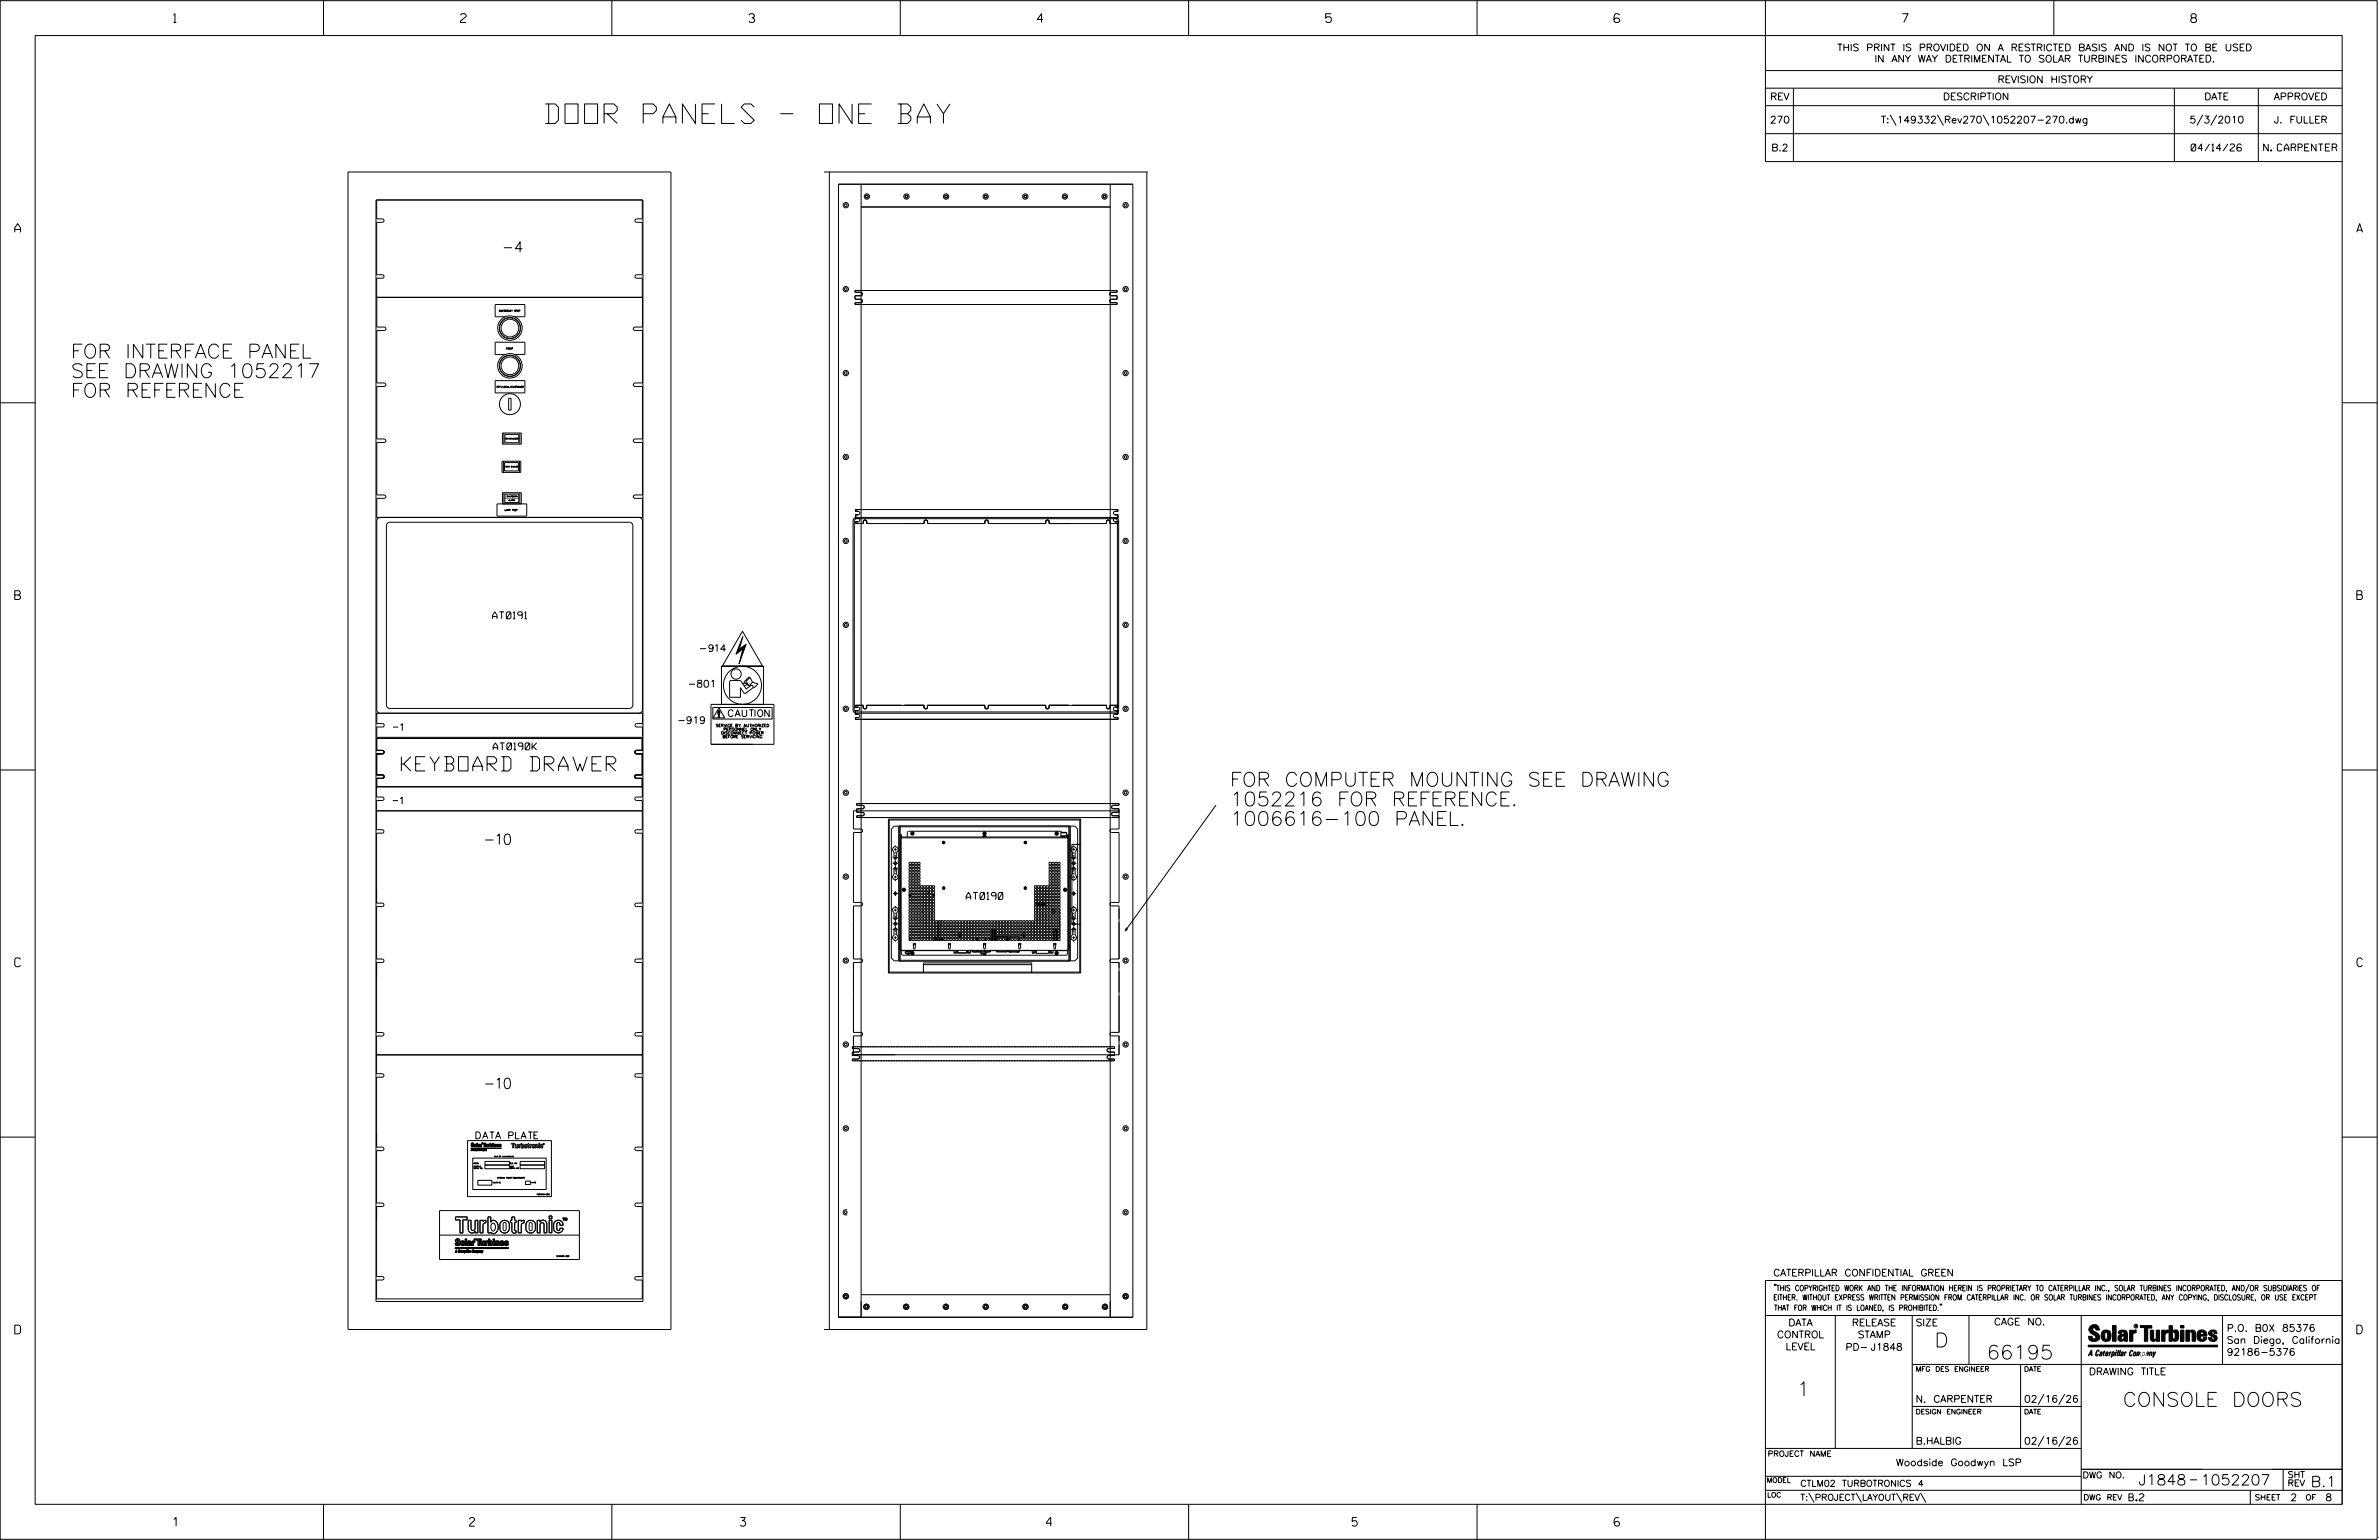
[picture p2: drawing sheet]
<svg xmlns="http://www.w3.org/2000/svg" width="864mm" height="559mm" viewBox="0 0 864 559" stroke-linecap="round" stroke-linejoin="round" font-family="sans-serif">
<defs><g id="words">
<text font-size="7.1" x="198" y="44.8">DOOR PANELS - ONE BAY</text>
<text font-size="5.2" x="145.7" y="279.8">KEYBOARD DRAWER</text>
<g font-size="5.1">
<text x="25.7" y="130">FOR INTERFACE PANEL</text>
<text x="25.7" y="137.1">SEE DRAWING 1052217</text>
<text x="25.7" y="144.2">FOR REFERENCE</text>
<text x="446.5" y="285.3">FOR COMPUTER MOUNTING SEE DRAWING</text>
<text x="446.5" y="292.4">1052216 FOR REFERENCE.</text>
<text x="446.5" y="299.5">1006616-100 PANEL.</text>
<text x="702.3" y="488.8">D</text>
<text x="721.2" y="493.2">66195</text>
<text x="652.2" y="506.5">1</text>
<text x="770.6" y="510.3">CONSOLE DOORS</text>
</g>
<g font-size="3.8">
<text x="182.9" y="91.5">-4</text>
<text x="176.2" y="306.4">-10</text>
<text x="176.2" y="395">-10</text>
<text x="776.3" y="538.9">J1848</text>
<text x="798.8" y="538.9">1052207</text>
<text x="838.8" y="539.5">B.1</text>
</g>
<g font-size="3.2">
<text x="63" y="8.2">1</text>
<text x="167.2" y="8.2">2</text>
<text x="271.8" y="8.2">3</text>
<text x="376.5" y="8.2">4</text>
<text x="481.2" y="8.2">5</text>
<text x="690.6" y="8.2">7</text>
<text x="795.3" y="8.2">8</text>
<text x="5.4" y="84.3">A</text>
<text x="855.5" y="84.3">A</text>
<text x="5.4" y="217.5">B</text>
<text x="855.6" y="217.5">B</text>
<text x="5.4" y="350.8">C</text>
<text x="855.6" y="350.8">C</text>
<text x="5.4" y="484">D</text>
<text x="855.6" y="484">D</text>
<text x="62.8" y="553.8">1</text>
<text x="170.4" y="553.8">2</text>
<text x="268.8" y="553.8">3</text>
<text x="379.8" y="553.8">4</text>
<text x="490.8" y="553.8">5</text>
<text x="585.9" y="553.8">6</text>
</g>
<g font-size="2.5">
<text x="666.9" y="18.5">THIS PRINT IS PROVIDED ON A RESTRICTED BASIS AND IS NOT TO BE USED</text>
<text x="680.5" y="22.6">IN ANY WAY DETRIMENTAL TO SOLAR TURBINES INCORPORATED.</text>
<text x="725.1" y="30">REVISION HISTORY</text>
<text x="642.6" y="36.3">REV</text>
<text x="705.3" y="36.3">DESCRIPTION</text>
<text x="800.2" y="36.3">DATE</text>
<text x="825.4" y="36.3">APPROVED</text>
<text x="642.5" y="44.7">270</text>
<text x="682.8" y="44.7">T:\149332\Rev270\1052207-270.dwg</text>
<text x="794.8" y="44.7">5/3/2010</text>
<text x="825.5" y="44.7">J. FULLER</text>
<text x="643" y="54.8">B.2</text>
<text x="795.4" y="54.8">04/14/26</text>
<text x="821.7" y="54.8">N. CARPENTER</text>
<text x="178.8" y="224.6">AT0191</text>
<text x="254.1" y="236.4">-914</text>
<text x="249.6" y="249.4">-801</text>
<text x="245.8" y="262.6">-919</text>
<text x="264.4" y="260">CAUTION</text>
<text x="142.7" y="265.1">-1</text>
<text x="179" y="272.1">AT0190K</text>
<text x="142.6" y="291.8">-1</text>
<text x="350.7" y="326.4">AT0190</text>
<text x="172.7" y="413.2">DATA PLATE</text>
<text x="643.8" y="463">CATERPILLAR CONFIDENTIAL GREEN</text>
<text x="645.1" y="485.5">CONTROL</text>
<text x="649.2" y="481.1">DATA</text>
<text x="672.3" y="481.1">RELEASE</text>
<text x="674.4" y="485.5">STAMP</text>
<text x="695.4" y="481.1">SIZE</text>
<text x="723.8" y="480.8">CAGE NO.</text>
<text x="808.4" y="483.1">P.O. B0X 85376</text>
<text x="648.2" y="489.8">LEVEL</text>
<text x="669.9" y="490">PD- J1848</text>
<text x="808.4" y="487.5">San Diego, California</text>
<text x="808.4" y="491.8">92186-5376</text>
<text x="758.3" y="498.9">DRAWING TITLE</text>
<text x="695.4" y="508.9">N. CARPENTER</text>
<text x="734.8" y="508.9">02/16/26</text>
<text x="695.4" y="524.1">B.HALBIG</text>
<text x="734.8" y="524.1">02/16/26</text>
<text x="688.2" y="531.9">Woodside Goodwyn LSP</text>
<text x="772.8" y="544.6">B.2</text>
<text x="831.4" y="544.6">2</text>
<text x="844.1" y="544.6">8</text>
</g>
<g font-size="2.3">
<text x="653.5" y="539.4">CTLM02 TURBOTRONICS 4</text>
<text x="756" y="536.3">DWG NO.</text>
<text x="830.4" y="539.3">REV</text>
<text x="830.4" y="536.2">SHT</text>
<text x="653.5" y="544.5">T:\PROJECT\LAYOUT\REV\</text>
</g>
<g font-size="2">
<text x="643.8" y="468.4">&quot;THIS COPYRIGHTED WORK AND THE INFORMATION HEREIN IS PROPRIETARY TO CATERPILLAR INC., SOLAR TURBINES INCORPORATED, AND/OR SUBSIDIARIES OF</text>
<text x="643.8" y="471.8">EITHER. WITHOUT EXPRESS WRITTEN PERMISSION FROM CATERPILLAR INC. OR SOLAR TURBINES INCORPORATED, ANY COPYING, DISCLOSURE, OR USE EXCEPT</text>
<text x="644" y="475.6">THAT FOR WHICH IT IS LOANED, IS PROHIBITED.&quot;</text>
<text x="641.7" y="528.5">PROJECT NAME</text>
<text x="756.3" y="544.3">DWG REV</text>
<text x="818.5" y="544.3">SHEET</text>
<text x="836.9" y="544.3">OF</text>
</g>
<g font-size="1.8">
<text x="695.4" y="497.6">MFG DES ENGINEER</text>
<text x="734.8" y="497.6">DATE</text>
<text x="695.4" y="513.1">DESIGN ENGINEER</text>
<text x="734.8" y="513.1">DATE</text>
<text x="641.3" y="538">MODEL</text>
<text x="641.5" y="543.3">LOC</text>
</g>
<g font-size="1">
<text x="260" y="263.8">SERVICE BY AUTHORIZED</text>
<text x="262" y="266.5">DISCONNECT POWER</text>
<text x="262.5" y="267.8">BEFORE SERVICING</text>
<text x="262.8" y="265.1">PERSONNEL ONLY</text>
</g>
<text font-size=".9" x="775.1" y="481.7">R</text>
<g font-size=".6">
<text x="183.7" y="126.8">RESET</text>
<text x="180.2" y="140.7">OFF/LOCAL/CUSTOMER</text>
<text x="183.2" y="185.4">LAMP TEST</text>
</g>
<g font-size=".5">
<text x="183.4" y="159.4">ACKNOWLEDGE</text>
<text x="183.9" y="180.4">SHUTDOWN</text>
<text x="184.6" y="181.8">ALARM</text>
</g>
<g font-size=".4">
<text x="183.2" y="169.5">HORN SILENCE</text>
<text x="179.3" y="419.8">YEAR OF MANUFACTURE:</text>
<text x="172" y="424.1">SERIAL NO.</text>
<text x="185.2" y="422.3">S.O. NO.</text>
<text x="185.2" y="423.4">UNIT</text>
<text x="180.5" y="427.6">EXTERNAL POWER REQUIREMENTS</text>
<text x="194.8" y="433.6">1034040-956</text>
<text x="201.9" y="456">1034040-903</text>
</g>
<text font-size=".3" x="172.2" y="449.9">R</text>
</g></defs>
<g fill="none" stroke="#000" stroke-width=".36">
<path d="M.1 .2h862.8v558.4h-862.8zM12.8 12.9h837.4v533h-837.4zM117.4 .2v12.7M222.1 .2v12.7M326.8 .2v12.7M431.5 .2v12.7M536.2 .2v12.7M587.9 5.5l-.5-.5h-1l-.5 1v1.7l.5 .4h1l.6-.4v-.6l-.6-.5h-1l-.5 .5M640.9 .2v58.4h209.3M745.6 .2v12.7M640.9 25.6h209.3M640.9 32h209.3"/>
<path d="M640.9 38.3h209.3M651 32v26.6M789.3 32v26.6M819.8 32v26.6M640.9 48.5h209.3M686.2 41.7l2.1 3.8M703.3 41.7l2.2 3.8M719.9 41.7l2.1 3.8M799.6 41.7l-2.1 3.8M804.7 41.7l-2.2 3.8M126.3 62.4h117.3v420h-117.3zM136.5 72.6h96.9v399.7h-96.9z"/>
<path d="M136.7 72.6v6.8l2.3 .1 .4 .5M233.2 72.6v6.8l-2.3 .1-.4 .5M299.1 62.4h117.2M301.1 62.4v420M304.4 66.9h106.8v411.1h-106.8zM312.6 75.1h90.4M312.6 66.9v411.1M403 66.9v411.1M416.3 62.4v420h-117.2M416.3 62.4h.1M139.4 80l-.4 .6-2.3 .1v19h2.3l.4 .6M139.4 80h.1"/>
<path d="M230.5 80h.1M230.5 80l.4 .6 2.3 .1v19h-2.3l-.4 .6M136.8 107.9h96.4v10.8h-2.7a.63 .63 0 0 0-.6 .6 .63 .63 0 0 0 .6 .6h2.7v19.1h-2.7a.63 .63 0 0 0-.6 .6 .63 .63 0 0 0 .6 .6h2.7v19.1h-2.7a.63 .63 0 0 0-.6 .6 .63 .63 0 0 0 .6 .6h2.7v19.1h-2.7a.62 .62 0 0 0-.6 .6 .62 .62 0 0 0 .6 .6h2.7v6.9h-96.4v-6.9h2.7a.62 .62 0 0 0 .6-.6 .62 .62 0 0 0-.6-.6h-2.7v-19.1h2.7a.63 .63 0 0 0 .6-.6 .63 .63 0 0 0-.6-.6h-2.7v-19.1h2.7a.63 .63 0 0 0 .6-.6 .63 .63 0 0 0-.6-.6h-2.7v-19.1h2.7a.63 .63 0 0 0 .6-.6 .63 .63 0 0 0-.6-.6h-2.7zM139.4 100.3l-.4 .6-2.3 .1v6.8h96.5v-6.8l-2.3-.1-.4-.6M139.4 100.3h.1M181.2 112.7h.2M181.6 112.5h-.4v.6h.4M181.8 113.1v-.6l.2 .6 .2-.6v.6M182.4 112.7h.2M182.7 112.5h-.3v.6h.3M182.9 112.7l.4-.1-.4-.1v.6M183.1 112.7l.2 .4"/>
<path d="M183.4 114.9h-3.7v-4.4h10.8v4.4h-3.7M183.9 112.6h-.4l.1 .4h.2l-.1-.2M184 112.7h.3M184.4 112.5h-.4v.6h.4M185 112.5v.6l-.4-.6v.6M185.6 112.6l-.3-.1-.2 .2 .1 .3 .4-.1M185.7 112.5l.2 .6M186.1 112.5l-.2 .2M187.1 112.6h-.3l.3 .4h-.3M187.3 112.5h.3M187.5 112.5v.6M188.4 112.8l.3-.3h-.3v.6"/>
<path d="M230.5 100.3h.1M310.4 105.4h95.1v.6h-2a.64 .64 0 0 0-.7 .7 .64 .64 0 0 0 .7 .6h2v1.3h-2a.63 .63 0 0 0-.7 .6 .63 .63 0 0 0 .7 .7h2v.6h-95.1v-.6h2a.64 .64 0 0 0 .7-.7 .64 .64 0 0 0-.7-.6h-2v-1.3h2a.63 .63 0 0 0 .7-.6 .63 .63 0 0 0-.7-.7h-2zM179.7 138.1h10.8v4.5h-10.8zM182.4 140l-.5 .9M183.4 128.6h-3.7v-4.4h10.8v4.4h-3.7M185.6 140l-.5 .9M.1 146.2h12.7M182.4 157.1h6.8v4h-6.8zM182.9 157.1v4M183.3 157.6h5v3.1h-5zM184.6 144.5h.9v4.3h-.9zM188.7 157.1v4"/>
<path d="M850.2 146.2h12.7M182.2 167.4h6.9v4h-6.9zM182.7 167.4v4M182.9 178.8v4M183.1 167.9h5.1v3h-5.1zM183.3 179.3h5v3.1h-5zM188.6 167.4v4M188.7 178.8v4M138 187.7a1.33 1.33 0 0 0-1.2 1.3v68.5a1.26 1.26 0 0 0 1.2 1.3M140.7 189.9l.8-.4h87a1.26 1.26 0 0 1 1.2 1.3v65a1.33 1.33 0 0 1-1.2 1.3h-87a1.33 1.33 0 0 1-1.2-1.3v-65zM180.4 182.8h10.8v4.5h-10.8zM182.4 182.8v-4h6.8v4"/>
<path d="M183.3 180.8h5M183.4 180.8h.1M183.5 180.8h.6M184.2 180.8h.6M184.9 180.8h.6M185.6 180.8h.7M186.4 180.8h.5M187.1 180.8h.6M187.8 180.8h.5M232 187.7a1.33 1.33 0 0 1 1.2 1.3v68.5a1.26 1.26 0 0 1-1.2 1.3M310 188.1l.9-.4h93.9l.7 .3 .6 1v68.5a1.21 1.21 0 0 1-1.3 1.3h-93.9a1.21 1.21 0 0 1-1.2-1.3v-68.5zM310.4 188.4l.5-.2h93.9l.6 .2 .2 .6v68.5l-.2 .6-.6 .2h-93.9l-.5-.2-.3-.6v-68.5z"/>
<path d="M314 188.7h.1M314 188.7l.6 .4v.9h20.9v-.9l.6-.4M336.1 188.7h.1M336.1 188.7l.6 .4v.9h20.8v-.7a.63 .63 0 0 1 .6-.6 .63 .63 0 0 1 .7 .6v.7h20.8v-.9l.6-.4M380.2 188.7l.6 .4 .1 .9h20.8v-.9l.6-.4M380.2 188.7h.1M402.3 188.7h.1M402.3 188.7l.6 .4v.9h2.8v-.7h-.9a.64 .64 0 0 1-.6-.6 .64 .64 0 0 1 .6-.6h.9v-1.3h-.9a.63 .63 0 0 1-.6-.6 .63 .63 0 0 1 .6-.7h.9v-.6h-95.1v.6h.9a.63 .63 0 0 1 .6 .7 .63 .63 0 0 1-.6 .6h-.9v1.3h.9a.63 .63 0 0 1 .6 .6 .63 .63 0 0 1-.6 .6h-.9v.7h2.8v-.9l.6-.4M269.5 229.1l7.4 12.7h-14.7zM269.7 231l-1.3 4.5 2.5-1.7-2.6 7.2 1.4-5.6-2.5 2zM258.1 255.6h22.9v14.5h-22.9zM258.8 256.7h21.5v4.2h-21.5z"/>
<path d="M260.5 258.4l.4 1.5 .5-1.5M261 256.9l2.1 3.6h-4.2zM261.3 258.3l-.7 .4M261.9 255.6v-13.8h15.2v13.8M264.8 247.6l.1 5.3M264.9 247.6l.3-.7h3.6l2.2 3.3M269.7 248.1l.7-.3 .8 .6-1 .6M270.7 251.5h-.6l-1.3-2v3.5h-4.1M270.9 250l1.4-1.1a.57 .57 0 0 1 .9-.1 .57 .57 0 0 1 0 .9l-2.6 1.9M271.9 248.9l.3 .1M272.1 245.9l-.2-.3-1.8 1.9 1.8 1.4M273.2 247.5l-1.3 1.4"/>
<path d="M273.2 247.5l2 .7-1.6 1.4h-.3M273.2 247.5l-.9-1.7-1.4 1.4 1 1.7M314 257.2h.1M314 257.2l.6-.4v-.9h20.8l.1 .9 .6 .4M336.1 257.2l.5-.4 .1-.9h20.8l.1 .9 .5 .4M336.1 257.2h.1M358.1 257.2h.1M358.1 257.2l.6-.4 .1-.9h20.8v.9l.6 .4M380.2 257.2h.1M380.2 257.2l.6-.4 .1-.9h20.8v.9l.6 .4M402.3 257.2h.1M402.3 257.2l.6-.4v-.9h2.8v.7h-.9a.63 .63 0 0 0-.7 .6 .63 .63 0 0 0 .7 .6h.9v1.3h-.9a.63 .63 0 0 0-.7 .7 .63 .63 0 0 0 .7 .6h.9v.6h-95.1v-.6h.9a.63 .63 0 0 0 .6-.6 .63 .63 0 0 0-.6-.7h-.9v-1.3h.9a.64 .64 0 0 0 .6-.6 .64 .64 0 0 0-.6-.6h-.9v-.7h2.7l.1 .9 .6 .4"/>
<path d="M.1 279.4h12.7M136.7 268v4.3h2.1a.64 .64 0 0 1 .7 .6 .64 .64 0 0 1-.7 .6h-2.1v7.7h2.4l.4 .6M136.7 273.5v7.7M139.4 272.9l-.6 .6M139.4 272.9l-.4-.5-2.3-.1-.1-4.3h96.6v4.3h-2.1a.63 .63 0 0 0-.7 .6 .63 .63 0 0 0 .7 .6h2.1v7.7h-2.4l-.4 .6M139.5 263.2h.1M139.5 263.2l-.4-.6-2.3-.1v-3.7h96.4v3.7l-2.3 .1-.4 .6M139.5 263.2l-.4 .6h-2.3v3.7h96.4v-3.7h-2.3l-.4-.6M230.5 263.2h.1M231.1 272.3a.63 .63 0 0 0-.6 .6 .63 .63 0 0 0 .6 .6M260.8 260.1v.1M260.8 260.1l.3 .1z"/>
<path d="M260.8 260.3l.3-.2-.2 .2M260.8 260.1l.2 .2M260.8 260.3h.1M260.9 260.2v.1M260.9 260.1v.2M260.9 260.1l.2 .1M260.9 260.1h.1M261 260.2h.1M261 260.1l-.2 .1M261 260.1l.1 .1M261 260.3h.1M261.1 260.2v.1"/>
<path d="M261.1 260.2l-.1 .1M850.2 279.4h12.7M136.7 285.5h96.5M136.7 294.2h96.5M136.7 282.4v3.1M138.8 281.2l.4 .1 .2 .5M139.4 289.8h.1M139.4 281.8h.1M139.4 281.8l-.2 .4-.4 .2M139.4 289.8l-.4 .6-2.3 .1v10.5l2.3 .1 .4 .6M139.5 281.8l-.4 .6h-2.4v6.8l2.3 .1 .4 .5M139.5 281.8h.1"/>
<path d="M230.4 281.8l.4 .6h2.4v6.8l-2.4 .1-.4 .5M230.4 289.8l.4 .6 2.4 .1v10.5l-2.4 .1-.4 .6M230.4 289.8h.1M230.5 281.8h-.1M231.1 281.2a.63 .63 0 0 0-.6 .6 .63 .63 0 0 0 .6 .6M313.7 295.4l-.4 .6h-2.3v.7h95.2M313.7 292.8l-.4 .6-2.3 .1v1.2l2.3 .1 .4 .5M326.2 299.8v48.9M326.6 299.6l.2 .4M326.6 299.8l.2 .2M326.6 299.8h-2l-1 1v46.8l1 1.1h2M326.6 299.6v.2"/>
<path d="M326.6 299.6h61.6M388.2 299.8l-.2 .2M388.2 299.6l-.2 .4M388.2 299.6v.2M388.2 299.8h2l1 1v46.8l-1 1.1h-2M388.5 299.8v48.9M392 297.5v55.2M392 297.5h-69.2v55.2M392.3 297.2l-.3 .3M392.3 297.2v55.9M392.3 297.2h-69.8v55.9M403.5 292.8l.4-.5 2.3-.1v-.6h-95.2v.6l2.3 .1 .4 .5"/>
<path d="M403.5 295.4l.4 .6h2.3M403.5 292.8l.4 .6 2.3 .1v7.3h-2.7a.63 .63 0 0 0-.6 .6 .63 .63 0 0 0 .6 .7h2.7v25.3M406.2 294.7l-2.3 .1-.4 .5M406.2 294.2h-96.4v6.6h2.7a.63 .63 0 0 1 .6 .6 .63 .63 0 0 1-.6 .7h-2.7v25.3h2.7a.63 .63 0 0 1 .6 .7 .63 .63 0 0 1-.6 .6h-2.7v19.3h2.7a.63 .63 0 0 1 .6 .6 .63 .63 0 0 1-.6 .6h-2.7v25.4h2.7a.63 .63 0 0 1 .6 .6 .63 .63 0 0 1-.6 .7h-2.7v6.8h96.4v-6.8M441.4 292.1l-33 45.7M139.4 301.7l-.4 .6h-2.3v25.4h2.3l.4 .6M139.4 301.7h.1M230.4 301.7l.4 .6h2.4v25.4h-2.4l-.4 .6M230.4 301.7h.1M323.5 308.2h.5M323.5 318.2h.5M324 313.2h2"/>
<path d="M324 315.2h2M324 311.2h2M324.2 307.6a1.01 1.01 0 0 1 1.6 0 1.01 1.01 0 0 1-.3 1.5v2.1l-.5 .5-.5-.5v-2.1l-.5-.7zM324.5 308.2h1M324.5 318.2h1M324.8 314.8l.6 .2 .1 2.4a1 1 0 0 1 .3 1.5 1 1 0 0 1-1.6 0 1 1 0 0 1 .3-1.5v-2.2zM325 306.7v.5M325 307.7v1.1M325 309.2v.5M325 310.2v6M325 316.7v.5M325 317.7v1"/>
<path d="M325 319.2v.5M326 308.2h.5M326 318.2h.5M326.8 300l-.4-.2v48.9l.4-.3M326.8 300v48.4M326.8 300h61.2M327 303.9l.1 .1M327.1 304h.1M327.2 303.7v-.9h-.2v1.1M330 312.9h.8v.8h-.8zM330 314h.8v.8h-.8zM330 315h.8v.8h-.8z"/>
<path d="M330 316.1h.8v.8h-.8zM330 317.1h.8v.9h-.8zM330 318.2h.8v.8h-.8zM330 319.3h.8v.8h-.8zM330.8 302.5l.1 .1M330.9 302.6v.1M330.9 302.7h.1M330.9 302.6h.1M331 302.1l.1 .3M331 302.2h.1M331 312.9h.9v.8h-.9zM331 314h.9v.8h-.9z"/>
<path d="M331 315h.9v.8h-.9zM331 316.1h.9v.8h-.9zM331 317.1h.9v.9h-.9zM331 318.2h.9v.8h-.9zM331 319.3h.9v.8h-.9zM331.1 302.4l-.3 .1M331.1 302.4h.1M331.1 302v.1M331.1 302.1h-.1M331.1 302.1l.2 .2M331.2 302l.1 .3M331.2 302l-.2 .1"/>
<path d="M331.2 302.5h.1M331.2 302.5l.1 .3M331.2 302.5l-.3 .2M331.2 302.5l-.3 .1M331.3 302.3v.1M331.3 302.5h.1M331.3 302.8h.1M331.3 302.5l.1 .3M331.4 302.8h-.1M331.4 302.8h.1M331.5 302.2h.1M331.5 302.2v.1"/>
<path d="M331.5 302.2l.1 .1M331.5 302.2l-.2 .1M331.5 302.3v.1M331.5 302.3h.1M331.6 302.4l-.3 .1M331.6 302.3v.1M332.1 312.9h.8v.8h-.8zM332.1 314h.8v.8h-.8zM332.1 315h.8v.8h-.8zM332.1 316.1h.8v.8h-.8zM332.1 317.1h.8v.9h-.8zM332.1 318.2h.8v.8h-.8z"/>
<path d="M332.1 319.3h.8v.8h-.8zM333.2 312.9h.8v.8h-.8zM333.2 314h.8v.8h-.8zM333.2 315h.8v.8h-.8zM333.2 316.1h.8v.8h-.8zM333.2 317.1h.8v.9h-.8zM333.2 318.2h.8v.8h-.8zM333.2 319.3h.8v.8h-.8zM356.8 303.4h1.2M356.8 303.4l.1 .3M357 302.5v.1M357 303.3h.1"/>
<path d="M357 302.5h.1M357 302.7h.1M357 302.6v.1M357 303.3l-.1 .1M357 302.6h.1M357 302.6l.1 .1M357.1 303.3h.5M357.2 302.1l.1 .3M357.2 302.2h.1M357.2 303.2l-.4 .2M357.3 302.4h.1M357.3 302.1v.3"/>
<path d="M357.3 302.4l-.3 .1M357.3 302v.1M357.3 303.2l-.2 .1M357.3 303.2h.1M357.3 303.2l-.3 .1M357.3 302.1l.1 .2M357.3 302l.1 .3M357.3 302l-.1 .1M357.3 302.5h.1M357.4 302.5l.1 .3M357.4 302.5l-.3 .2M357.4 302.5l-.3 .1"/>
<path d="M357.4 302.3v.1M357.4 303.2h.1M357.4 303.2l.2 .1M357.5 302.5h.1M357.5 302.8h.1M357.5 303.2l.1 .1M357.5 302.5l.1 .3M357.6 303.2l.4 .2M357.6 302.8h-.1M357.6 302.8h.1M357.7 302.2h.1M357.7 302.2v.1"/>
<path d="M357.7 302.2l.1 .1M357.7 302.2l-.3 .1M357.7 302.3h.1M357.8 302.3v.1M357.8 302.4l-.3 .1M358 303.4v.3M372.4 305.9l-.1 .1M380.8 312.9h.8v.8h-.8zM380.8 314h.8v.8h-.8zM380.8 315h.8v.8h-.8zM380.8 316.1h.8v.8h-.8zM380.8 317.1h.8v.9h-.8z"/>
<path d="M380.8 318.2h.8v.8h-.8zM380.8 319.3h.8v.8h-.8zM381.9 312.9h.8v.8h-.8zM381.9 314h.8v.8h-.8zM381.9 315h.8v.8h-.8zM381.9 316.1h.8v.8h-.8zM381.9 317.1h.8v.9h-.8zM381.9 318.2h.8v.8h-.8zM381.9 319.3h.8v.8h-.8zM382.9 312.9h.9v.8h-.9zM382.9 314h.9v.8h-.9zM382.9 315h.9v.8h-.9z"/>
<path d="M382.9 316.1h.9v.8h-.9zM382.9 317.1h.9v.9h-.9zM382.9 318.2h.9v.8h-.9zM382.9 319.3h.9v.8h-.9zM383.2 302.5h.1M383.2 302.5v.1M383.2 302.6l.1 .1M383.2 302.7h.1M383.2 302.6v.1M383.2 302.6h.1M383.3 302.2l.3 .2M383.3 302.2h.1"/>
<path d="M383.3 302.2l.2 .2M383.3 301.9h.5M383.5 302.4h.1M383.5 302.4l-.3 .1M383.5 302.1h.1M383.5 302.1l-.1 .1M383.5 302.1l.1 .3M383.5 302.6l-.2 .1M383.5 302.6l.1 .2M383.5 302.6h.1M383.5 302.6l.1 .3M383.6 302.3v.1"/>
<path d="M383.6 302.5h.1M383.6 302.9h.1M383.7 302.5l.1 .3M383.8 302.8l-.2 .1M383.8 302.8h.1M383.9 302.2v.1M383.9 302.3l-.3 .1M383.9 302.3v.1M383.9 302.2l-.3 .2M383.9 302.4l-.2 .1M383.9 302.3l-.2 .2M383.9 302.4h.1"/>
<path d="M383.9 302.3h.1M384 312.9h.8v.8h-.8zM384 314h.8v.8h-.8zM384 315h.8v.8h-.8zM384 316.1h.8v.8h-.8zM384 317.1h.8v.9h-.8zM384 318.2h.8v.8h-.8zM384 319.3h.8v.8h-.8zM385.1 303.2l.2 .3h1.7l.2-.3M385.1 302.2v1M385.1 303.2h2.1M385.1 302.2h2.1"/>
<path d="M385.3 302.1h1.7M385.4 302l-.3-.4h-55.4l-.3 .4v1.7M385.4 303.5v.2M385.6 303.5v.2M386.8 303.5v.2M387.1 302.1l.1 .1M387.1 302.1l-2 .1M387.2 302.2v1M387.5 303.7v-.9h.3v1M387.6 303.7h.1M387.6 303.7h-2.6M387.6 304v42.2l-.4 .4h-59.6l-.4-.4-.1-42.2"/>
<path d="M387.7 304h-60.6M387.8 303.9h.1M387.8 303.8l.1 .1M387.8 303.7h-60.8l.1 .3M387.8 303.7l-.2 .3M387.8 303.9l-.2 .1M387.8 303.7v.2M387.9 303.9v40.9h-61.1M387.9 303.9l-.3 .1M388 300l.4-.2v48.9l-.4-.3M388 300v48.4M388.3 308.2h.5"/>
<path d="M388.3 318.2h.5M388.8 313.2h2M388.8 315.2h2M388.8 311.2h2M389 307.6a1 1 0 0 1 1.5 0 1 1 0 0 1-.2 1.5v2.1l-.6 .5-.4-.5v-2.1l-.5-1zM389.3 308.2h1M389.3 318.2h1M389.3 315l.4-.3 .5 .3 .1 2.4a1 1 0 0 1 .2 1.5 1 1 0 0 1-1.5 0 1 1 0 0 1 .3-1.5zM389.7 306.7v.5M389.7 307.7v1.1M389.7 309.2v.5M389.7 310.2v6"/>
<path d="M389.7 316.7v.5M389.7 317.7v1M389.7 319.2v.5M390.8 308.2h.5M390.8 318.2h.5M392.3 306.4h-3.2v29h3.2M139.4 328.3l-.4 .6-2.3 .1v19h2a.63 .63 0 0 1 .7 .6 .63 .63 0 0 1-.7 .6h-2v25.4l2.3 .1 .4 .6M139.4 328.3h.1M230.4 328.3l.4 .6 2.4 .1v19h-2.1a.63 .63 0 0 0-.7 .6 .63 .63 0 0 0 .7 .6h2.1v25.4l-2.4 .1-.4 .6M230.4 328.3h.1M323.5 330.2h.5M324 337.2h2"/>
<path d="M324 335.2h2M324 333.2h2M324.1 324.2h1.8M324.2 329.6a1.01 1.01 0 0 1 1.6 0 1.01 1.01 0 0 1-.3 1.5v2.1l-.5 .5-.5-.5v-2.1l-.5-.7zM324.5 330.2h1M324.8 336.8l.6 .2 .1 2.3a1 1 0 0 1 .3 1.5 1 1 0 0 1-1.6 0 1 1 0 0 1 .3-1.5v-2.1zM325 323.3v1.8M325 328.7v.5M325 329.7v1M325 331.2v.5M325 332.2v6M325 338.7v.5"/>
<path d="M325 339.7v1M326 330.2h.5M327.7 322.8h.3M327.7 322.8v.1M327.7 322.9h.3M327.7 322.8h.1M327.7 322.9h.1M328 322.8h.1M328 322.5h.1M328 323.2h.1M328 322.9h.1M328 323.3h.2"/>
<path d="M328 322.5h.2M328 322.5v.3M328 322.9v.4M328.1 322.3a.6 .6 0 0 0-.6 .6 .6 .6 0 0 0 .6 .6M328.1 322.3a.6 .6 0 0 1 .6 .6 .6 .6 0 0 1-.6 .6M328.1 322.3l.1 .5M328.2 322.9l-.1 .6M328.2 322.8h.3M328.2 322.9h.3M328.2 322.9h.1M328.2 323.2h.1M328.2 322.8h.1"/>
<path d="M328.5 322.9h.1M328.5 322.8h.1M328.5 322.8v.1M330 339.9l.4 .3M330 325l.2 .1zM330 320.3h.8v.8h-.8zM330 321.4h.8v.8h-.8zM330 322.4h.8v.9h-.8zM330 323.5h.8v.8h-.8zM330 324.6h.8v.8h-.8zM330 325.6h.8v.8h-.8zM330 326.7h.8v.8h-.8z"/>
<path d="M330 327.7h.8v.8h-.8zM330 328.8h.8v.8h-.8zM330 329.8h.8v.9h-.8zM330 330.9h.8v.8h-.8zM330 332h.8v.8h-.8zM330 333h.8v.8h-.8zM330 334.1h.8v.8h-.8zM330 335.1h.8v.9h-.8zM330 336.2h.8v.8h-.8zM330 337.3h.8v.8h-.8zM330 338.3h.8v.8h-.8zM330 339.4h.8v.8h-.8z"/>
<path d="M330 324.9h.1M330 324.9l.3 .1M330 324.9h.3M330.1 324.6h.1M330.1 324.6l-.1 .3M330.2 325.1h.1M330.3 325l.2 .1M330.3 325h.1M330.3 324.9v.1M330.4 324.6l.1 .5M330.5 325.1l-.2 .3M331 339.4h.9v.8h-.9z"/>
<path d="M331 338.3h.9v.8h-.9zM331 337.3h.9v.8h-.9zM331 336.2h.9v.8h-.9zM331 335.1h.9v.9h-.9zM331 334.1h.9v.8h-.9zM331 320.3h.9v.8h-.9zM331 321.4h.9v.8h-.9zM331 322.4h.9v.9h-.9zM331 323.5h.9v.8h-.9zM331 324.6h.9v.8h-.9zM331 325.6h.9v.8h-.9zM331 326.7h.9v.8h-.9z"/>
<path d="M331 327.7h.9v.8h-.9zM331 328.8h.9v.8h-.9zM331 329.8h.9v.9h-.9zM331 330.9h.9v.8h-.9zM331 332h.9v.8h-.9zM331 333h.9v.8h-.9zM332.1 339.4h.8v.8h-.8zM332.1 338.3h.8v.8h-.8zM332.1 337.3h.8v.8h-.8zM332.1 336.2h.8v.8h-.8zM332.1 335.1h.8v.9h-.8zM332.1 334.1h.8v.8h-.8z"/>
<path d="M332.1 320.3h.8v.8h-.8zM332.1 321.4h.8v.8h-.8zM332.1 322.4h.8v.9h-.8zM332.1 323.5h.8v.8h-.8zM332.1 324.6h.8v.8h-.8zM332.1 325.6h.8v.8h-.8zM332.1 326.7h.8v.8h-.8zM332.1 327.7h.8v.8h-.8zM332.1 328.8h.8v.8h-.8zM332.1 329.8h.8v.9h-.8zM332.1 330.9h.8v.8h-.8zM332.1 332h.8v.8h-.8z"/>
<path d="M332.1 333h.8v.8h-.8zM333.2 339.4h.8v.8h-.8zM333.2 338.3h.8v.8h-.8zM333.2 337.3h.8v.8h-.8zM333.2 336.2h.8v.8h-.8zM333.2 335.1h.8v.9h-.8zM333.2 334.1h.8v.8h-.8zM333.2 320.3h.8v.8h-.8zM333.2 321.4h.8v.8h-.8zM333.2 322.4h.8v.9h-.8zM333.2 323.5h.8v.8h-.8zM333.2 324.6h.8v.8h-.8z"/>
<path d="M333.2 325.6h.8v.8h-.8zM333.2 326.7h.8v.8h-.8zM333.2 327.7h.8v.8h-.8zM333.2 328.8h.8v.8h-.8zM333.2 329.8h.8v.9h-.8zM333.2 330.9h.8v.8h-.8zM333.2 332h.8v.8h-.8zM333.2 333h.8v.8h-.8zM334.2 339.4h.8v.8h-.8zM334.2 338.3h.8v.8h-.8zM334.2 337.3h.8v.8h-.8zM334.2 336.2h.8v.8h-.8z"/>
<path d="M334.2 335.1h.8v.9h-.8zM334.2 334.1h.8v.8h-.8zM334.2 321.4h.8v.8h-.8zM334.2 322.4h.8v.9h-.8zM334.2 323.5h.8v.8h-.8zM334.2 324.6h.8v.8h-.8zM334.2 325.6h.8v.8h-.8zM334.2 326.7h.8v.8h-.8zM334.2 327.7h.8v.8h-.8zM334.2 328.8h.8v.8h-.8zM334.2 329.8h.8v.9h-.8zM334.2 330.9h.8v.8h-.8z"/>
<path d="M334.2 332h.8v.8h-.8zM334.2 333h.8v.8h-.8zM334.7 330.9l.3 .1M335 330.6l-.3 .1M335.3 321.4h.8v.8h-.8zM335.3 322.4h.8v.9h-.8zM335.3 323.5h.8v.8h-.8zM335.3 324.6h.8v.8h-.8zM335.3 325.6h.8v.8h-.8zM335.3 326.7h.8v.8h-.8zM335.3 327.7h.8v.8h-.8zM335.3 328.8h.8v.8h-.8z"/>
<path d="M335.3 329.8h.8v.9h-.8zM335.3 330.9h.8v.8h-.8zM335.3 332h.8v.8h-.8zM335.3 333h.8v.8h-.8zM335.3 334.1h.8v.8h-.8zM335.3 335.1h.8v.9h-.8zM335.3 336.2h.8v.8h-.8zM335.3 337.3h.8v.8h-.8zM335.3 338.3h.8v.8h-.8zM335.3 339.4h.8v.8h-.8zM336.3 339.4h.8v.8h-.8zM336.3 338.3h.8v.8h-.8z"/>
<path d="M336.3 337.3h.8v.8h-.8zM336.3 336.2h.8v.8h-.8zM336.3 335.1h.8v.9h-.8zM336.3 334.1h.8v.8h-.8zM336.3 321.4h.8v.8h-.8zM336.3 322.4h.8v.9h-.8zM336.3 323.5h.8v.8h-.8zM336.3 324.6h.8v.8h-.8zM336.3 325.6h.8v.8h-.8zM336.3 326.7h.8v.8h-.8zM336.3 327.7h.8v.8h-.8zM336.3 328.8h.8v.8h-.8z"/>
<path d="M336.3 329.8h.8v.9h-.8zM336.3 330.9h.8v.8h-.8zM336.3 332h.8v.8h-.8zM336.3 333h.8v.8h-.8zM336.8 323.8h.1M336.8 324.1h.1M337.1 323.8h.1M337.1 324.1h.1M337.4 324.1v.1M337.4 339.4h.8v.8h-.8zM337.4 338.3h.8v.8h-.8zM337.4 337.3h.8v.8h-.8z"/>
<path d="M337.4 336.2h.8v.8h-.8zM337.4 335.1h.8v.9h-.8zM337.4 334.1h.8v.8h-.8zM337.4 321.4h.8v.8h-.8zM337.4 322.4h.8v.9h-.8zM337.4 323.5h.8v.8h-.8zM337.4 324.6h.8v.8h-.8zM337.4 325.6h.8v.8h-.8zM337.4 326.7h.8v.8h-.8zM337.4 327.7h.8v.8h-.8zM337.4 328.8h.8v.8h-.8zM337.4 329.8h.8v.9h-.8z"/>
<path d="M337.4 330.9h.8v.8h-.8zM337.4 332h.8v.8h-.8zM337.4 333h.8v.8h-.8zM337.4 323.8h.1M337.4 324.1h.1M338.5 339.4h.8v.8h-.8zM338.5 338.3h.8v.8h-.8zM338.5 337.3h.8v.8h-.8zM338.5 336.2h.8v.8h-.8zM338.5 335.1h.8v.9h-.8zM338.5 334.1h.8v.8h-.8zM338.5 321.4h.8v.8h-.8z"/>
<path d="M338.5 322.4h.8v.9h-.8zM338.5 323.5h.8v.8h-.8zM338.5 324.6h.8v.8h-.8zM338.5 325.6h.8v.8h-.8zM338.5 326.7h.8v.8h-.8zM338.5 327.7h.8v.8h-.8zM338.5 328.8h.8v.8h-.8zM338.5 329.8h.8v.9h-.8zM338.5 330.9h.8v.8h-.8zM338.5 332h.8v.8h-.8zM338.5 333h.8v.8h-.8zM339 324.7l.1 .7"/>
<path d="M339 324.7l.2 .1M339 324.6v.1M339.1 324.8h.1M339.2 324.8h.1M339.2 324.7h.1M339.2 324.7v.1M339.3 324.7l-.1 .1M339.3 340l-.3 .2M339.5 339.9l.5 .3M339.5 339.4h.8v.8h-.8zM339.5 338.3h.8v.8h-.8zM339.5 337.3h.8v.8h-.8z"/>
<path d="M339.5 336.2h.8v.8h-.8zM339.5 335.1h.8v.9h-.8zM339.5 334.1h.8v.8h-.8zM340.6 339.4h.8v.8h-.8zM340.6 338.3h.8v.8h-.8zM340.6 337.3h.8v.8h-.8zM340.6 336.2h.8v.8h-.8zM340.6 335.1h.8v.9h-.8zM340.6 334.1h.8v.8h-.8zM340.8 334.1v.8M340.8 335.1v.9M340.8 336.2v.8"/>
<path d="M340.8 337.3v.8M340.8 338.3v.8M340.8 339.4v.8M341.6 339.4h.8v.8h-.8zM341.6 338.3h.8v.8h-.8zM341.6 337.3h.8v.8h-.8zM341.6 336.2h.8v.8h-.8zM341.6 335.1h.8v.9h-.8zM341.6 334.1h.8v.8h-.8zM341.8 335.1h.1M341.9 334.2h.1M342.7 339.4h.8v.8h-.8z"/>
<path d="M342.7 338.3h.8v.8h-.8zM342.7 337.3h.8v.8h-.8zM342.7 336.2h.8v.8h-.8zM342.7 335.1h.8v.9h-.8zM342.7 334.1h.8v.8h-.8zM343.7 339.4h.9v.8h-.9zM343.7 338.3h.9v.8h-.9zM343.7 337.3h.9v.8h-.9zM343.7 336.2h.9v.8h-.9zM343.7 335.1h.9v.9h-.9zM343.7 334.1h.9v.8h-.9zM344.8 339.4h.8v.8h-.8z"/>
<path d="M344.8 338.3h.8v.8h-.8zM344.8 337.3h.8v.8h-.8zM344.8 336.2h.8v.8h-.8zM344.8 335.1h.8v.9h-.8zM344.8 334.1h.8v.8h-.8zM345.9 334.1h.8v.8h-.8zM345.9 335.1h.8v.9h-.8zM345.9 336.2h.8v.8h-.8zM345.9 337.3h.8v.8h-.8zM345.9 338.3h.8v.8h-.8zM345.9 339.4h.8v.8h-.8zM346.9 339.4h.8v.8h-.8z"/>
<path d="M346.9 338.3h.8v.8h-.8zM346.9 337.3h.8v.8h-.8zM346.9 336.2h.8v.8h-.8zM346.9 335.1h.8v.9h-.8zM346.9 334.1h.8v.8h-.8zM347.7 339.4v.1M348 338.8l.8 .1M348 339.4h.8v.8h-.8zM348 338.3h.8v.8h-.8zM348 337.3h.8v.8h-.8zM348 336.2h.8v.8h-.8zM348 335.1h.8v.9h-.8z"/>
<path d="M348 334.1h.8v.8h-.8zM348 339.1h.1M348 339.6h.1M348 339v.1M348 339.6l.2 .1M348.1 339.6l.1 .1M348.2 339.4l-.1 .2zM348.2 339.7h.1M348.3 339.4l.3 .2M348.3 339.4l-.1 .3M348.3 339.4h.1M348.4 338.9v.1"/>
<path d="M348.4 338.9l-.1 .2zM348.4 338.9l.1 .1M348.4 338.9l.2 .1M348.5 339h.1M348.7 339.4h.1M348.6 339.6h.1M348.6 339.5v.1M348.6 339.5l.2 .1M348.6 339.5h.1M348.7 339.4l-.1 .1M348.8 339.7l-.8 .1M349 339.4h.8v.8h-.8z"/>
<path d="M349 338.3h.8v.8h-.8zM349 337.3h.8v.8h-.8zM349 336.2h.8v.8h-.8zM349 335.1h.8v.9h-.8zM349 334.1h.8v.8h-.8zM350.1 339.4h.8v.8h-.8zM350.1 338.3h.8v.8h-.8zM350.1 337.3h.8v.8h-.8zM350.1 336.2h.8v.8h-.8zM350.1 335.1h.8v.9h-.8zM350.1 334.1h.8v.8h-.8zM351.2 334.1h.8v.8h-.8z"/>
<path d="M351.2 335.1h.8v.9h-.8zM351.2 336.2h.8v.8h-.8zM351.2 337.3h.8v.8h-.8zM351.2 338.3h.8v.8h-.8zM351.2 339.4h.8v.8h-.8zM352.2 334.1h.8v.8h-.8zM352.2 335.1h.8v.9h-.8zM352.2 336.2h.8v.8h-.8zM352.2 337.3h.8v.8h-.8zM352.2 338.3h.8v.8h-.8zM352.2 339.4h.8v.8h-.8zM353.3 339.4h.8v.8h-.8z"/>
<path d="M353.3 338.3h.8v.8h-.8zM353.3 337.3h.8v.8h-.8zM353.3 336.2h.8v.8h-.8zM353.3 335.1h.8v.9h-.8zM353.3 334.1h.8v.8h-.8zM354.3 339.4h.8v.8h-.8zM354.3 338.3h.8v.8h-.8zM354.3 337.3h.8v.8h-.8zM354.3 336.2h.8v.8h-.8zM354.3 335.1h.8v.9h-.8zM354.3 334.1h.8v.8h-.8zM355.4 339.4h.8v.8h-.8z"/>
<path d="M355.4 338.3h.8v.8h-.8zM355.4 337.3h.8v.8h-.8zM355.4 336.2h.8v.8h-.8zM355.4 335.1h.8v.9h-.8zM355.4 334.1h.8v.8h-.8zM356.4 339.4h.9v.8h-.9zM356.4 338.3h.9v.8h-.9zM356.4 337.3h.9v.8h-.9zM356.4 336.2h.9v.8h-.9zM356.4 335.1h.9v.9h-.9zM356.4 334.1h.9v.8h-.9zM357.5 334.1h.8v.8h-.8z"/>
<path d="M357.5 335.1h.8v.9h-.8zM357.5 336.2h.8v.8h-.8zM357.5 337.3h.8v.8h-.8zM357.5 338.3h.8v.8h-.8zM357.5 339.4h.8v.8h-.8zM358.6 339.4h.8v.8h-.8zM358.6 338.3h.8v.8h-.8zM358.6 337.3h.8v.8h-.8zM358.6 336.2h.8v.8h-.8zM358.6 335.1h.8v.9h-.8zM358.6 334.1h.8v.8h-.8zM359.7 334.1h.7v.8h-.7z"/>
<path d="M359.7 335.1h.7v.9h-.7zM359.7 336.2h.7v.8h-.7zM359.7 337.3h.7v.8h-.7zM359.7 338.3h.7v.8h-.7zM359.7 339.4h.7v.8h-.7zM360.1 337.3l.1 .8M360.1 338.3l.1 .8M360.1 339.4l.1 .8M360.2 339.1h.2M360.2 339.9h.2M360.2 339.7h.2M360.2 339.5h.2"/>
<path d="M360.2 338.9h.2M360.2 338.8h.2M360.2 338.6h.2M360.2 338.5h.2M360.2 338h.2M360.2 337.8h.2M360.2 338.3v.8M360.2 339.4v.7M360.2 340h.2M360.2 338.7h.2M360.2 337.9h.2M360.3 337.3v.8"/>
<path d="M360.3 339.4v.8M360.3 339.6h.1M360.3 338.9h.1M360.3 337.6h.1M360.3 339.8h.1M360.3 338.3v.8M360.4 337.3v.8M360.4 339.4v.8M360.4 338.3v.8M360.4 337.6h-.2v.5M360.7 339.4h.8v.8h-.8zM360.7 338.3h.8v.8h-.8z"/>
<path d="M360.7 337.3h.8v.8h-.8zM360.7 336.2h.8v.8h-.8zM360.7 335.1h.8v.9h-.8zM360.7 334.1h.8v.8h-.8zM360.7 337.6h.5M360.7 336.9l.1 .1M360.9 337.6v.5M360.9 338.3v.8M360.9 339.4v.7M360.9 339l.3 .1M360.9 340h.3M360.9 339.8l.3 .1"/>
<path d="M360.9 339.7h.3M360.9 339.5h.3M360.9 338.8l.3 .1M360.9 338.7h.3M360.9 338.5h.3M360.9 338.4l.3 .1M360.9 337.9h.3M360.9 337.7l.3 .1M360.9 338.8h.3M360.9 338.6h.3M360.9 338h.3M360.9 337.3l.1 .1"/>
<path d="M360.9 339.6h.1M360.9 338.9h.1M360.9 337.6h.1M360.9 339.8h.1M361 338.1h.1M361 337.4v.2M361 337.7v.3M361 338.4v.2M361 338.7v.2M361 339v.1M361 339.4v.1M361 339.7h.1"/>
<path d="M361 339.8v.1M361 340h.1M361.1 338.3v.8M361.1 337.3h.1M361.1 339.6h.1M361.1 338.9h.1M361.1 337.6h.1M361.1 339.8h.1M361.1 337.3v.8M361.1 339.4v.8M361.1 337.3l-.1 .1M361.2 337.3v.8"/>
<path d="M361.2 338.3v.8M361.2 339.4v.8M361.8 339.4h.7v.8h-.7zM361.8 338.3h.7v.8h-.7zM361.8 337.3h.7v.8h-.7zM361.8 336.2h.7v.8h-.7zM361.8 335.1h.7v.9h-.7zM361.8 334.1h.7v.8h-.7zM361.8 339.9l.7 .1M361.8 339.9h.7M361.8 339.9v.3M362.8 339.9h.1"/>
<path d="M362.8 339.9h.8M362.8 339.4h.8v.8h-.8zM362.8 338.3h.8v.8h-.8zM362.8 337.3h.8v.8h-.8zM362.8 336.2h.8v.8h-.8zM362.8 335.1h.8v.9h-.8zM362.8 334.1h.8v.8h-.8zM362.8 340h.8M362.9 339.9h.1M363 339.9h.1M363.9 339.4h.8v.8h-.8zM363.9 338.3h.8v.8h-.8z"/>
<path d="M363.9 337.3h.8v.8h-.8zM363.9 336.2h.8v.8h-.8zM363.9 335.1h.8v.9h-.8zM363.9 334.1h.8v.8h-.8zM363.9 340h.8M364.4 339.9h-.1M364.4 339.9h.1M364.5 339.9h-.6M364.9 339.9h.6M364.9 339.4h.8v.8h-.8zM364.9 338.3h.8v.8h-.8zM364.9 337.3h.8v.8h-.8z"/>
<path d="M364.9 336.2h.8v.8h-.8zM364.9 335.1h.8v.9h-.8zM364.9 334.1h.8v.8h-.8zM365.5 339.9v.3M365.5 339.9l-.6 .1M366 339.4h.8v.8h-.8zM366 338.3h.8v.8h-.8zM366 337.3h.8v.8h-.8zM366 336.2h.8v.8h-.8zM366 335.1h.8v.9h-.8zM366 334.1h.8v.8h-.8zM366.3 340h.5"/>
<path d="M366.3 340l-.1 .1M366.3 340v.2M367.1 340h.7M367.1 339.4h.7v.8h-.7zM367.1 338.3h.7v.8h-.7zM367.1 337.3h.7v.8h-.7zM367.1 336.2h.7v.8h-.7zM367.1 335.1h.7v.9h-.7zM367.1 334.1h.7v.8h-.7zM368.1 340h.8M368.1 339.4h.8v.8h-.8zM368.1 338.3h.8v.8h-.8z"/>
<path d="M368.1 337.3h.8v.8h-.8zM368.1 336.2h.8v.8h-.8zM368.1 335.1h.8v.9h-.8zM368.1 334.1h.8v.8h-.8zM369.2 339.4h.8v.8h-.8zM369.2 338.3h.8v.8h-.8zM369.2 337.3h.8v.8h-.8zM369.2 336.2h.8v.8h-.8zM369.2 335.1h.8v.9h-.8zM369.2 334.1h.8v.8h-.8zM369.2 340h.7M369.9 340v.1"/>
<path d="M369.9 340v.2M370.2 339.4h.8v.8h-.8zM370.2 338.3h.8v.8h-.8zM370.2 337.3h.8v.8h-.8zM370.2 336.2h.8v.8h-.8zM370.2 335.1h.8v.9h-.8zM370.2 334.1h.8v.8h-.8zM370.9 339.4l.1 .3M370.9 339.1h.1M371 338.9l-.1 .2M371.3 339.6l.1 .1M371.3 339.7h.1"/>
<path d="M371.3 338.7l.7 .4M371.3 339.4h.8v.8h-.8zM371.3 338.3h.8v.8h-.8zM371.3 337.3h.8v.8h-.8zM371.3 336.2h.8v.8h-.8zM371.3 335.1h.8v.9h-.8zM371.3 334.1h.8v.8h-.8zM371.3 339.5h.1M371.4 339.7h.1M371.5 339.4l-.1 .3M371.5 339.4l.3 .1M371.5 339.4h.1"/>
<path d="M371.6 338.9l-.1 .2 .1-.2M371.6 338.9l.1 .1M371.6 338.9h.1M371.7 339h.1M371.8 339.5v.1M371.8 339.5l.2 .1M371.8 339.5h.1M371.8 339.4h.1M371.9 339.4l-.1 .1M372 339.6l-.7 .3M372.1 339.4l-.1 .2M372.4 339.4h.7v.8h-.7z"/>
<path d="M372.4 338.3h.7v.8h-.7zM372.4 337.3h.7v.8h-.7zM372.4 336.2h.7v.8h-.7zM372.4 335.1h.7v.9h-.7zM372.4 334.1h.7v.8h-.7zM373.4 339.4h.8v.8h-.8zM373.4 338.3h.8v.8h-.8zM373.4 337.3h.8v.8h-.8zM373.4 336.2h.8v.8h-.8zM373.4 335.1h.8v.9h-.8zM373.4 334.1h.8v.8h-.8zM374.5 339.4h.7v.8h-.7z"/>
<path d="M374.5 338.3h.7v.8h-.7zM374.5 337.3h.7v.8h-.7zM374.5 336.2h.7v.8h-.7zM374.5 335.1h.7v.9h-.7zM374.5 334.1h.7v.8h-.7zM375.5 339.4h.8v.8h-.8zM375.5 338.3h.8v.8h-.8zM375.5 337.3h.8v.8h-.8zM375.5 336.2h.8v.8h-.8zM375.5 335.1h.8v.9h-.8zM375.5 334.1h.8v.8h-.8zM375.5 321.4h.8v.8h-.8z"/>
<path d="M375.5 322.4h.8v.9h-.8zM375.5 323.5h.8v.8h-.8zM375.5 324.6h.8v.8h-.8zM375.5 325.6h.8v.8h-.8zM375.5 326.7h.8v.8h-.8zM375.5 327.7h.8v.8h-.8zM375.5 328.8h.8v.8h-.8zM375.5 329.8h.8v.9h-.8zM375.5 330.9h.8v.8h-.8zM375.5 332h.8v.8h-.8zM375.5 333h.8v.8h-.8zM376.1 327.7v.8"/>
<path d="M376.1 327.8h.1M376.1 328.2h.1M376.2 327.9v.2M376.2 327.8l.1 .1M376.3 328.2v.2M376.3 328.4v.1M376.3 327.9h.1M376.3 327.7l-.1 .1M376.3 328.4h.1M376.3 328.2v.1M376.3 327.4l-.2 .1M376.3 328.3h.1"/>
<path d="M376.3 325.7v.2M376.6 328.2v.2M376.6 328.1v.3M376.6 328.3h.1M376.6 339.4h.8v.8h-.8zM376.6 338.3h.8v.8h-.8zM376.6 337.3h.8v.8h-.8zM376.6 336.2h.8v.8h-.8zM376.6 335.1h.8v.9h-.8zM376.6 334.1h.8v.8h-.8zM376.6 321.4h.8v.8h-.8zM376.6 322.4h.8v.9h-.8z"/>
<path d="M376.6 323.5h.8v.8h-.8zM376.6 324.6h.8v.8h-.8zM376.6 325.6h.8v.8h-.8zM376.6 326.7h.8v.8h-.8zM376.6 328.8h.8v.8h-.8zM376.6 329.8h.8v.9h-.8zM376.6 330.9h.8v.8h-.8zM376.6 332h.8v.8h-.8zM376.6 333h.8v.8h-.8zM376.6 328.4h.8M376.6 328.5h.8M376.6 327.4h.8"/>
<path d="M376.7 327.7h.7v.8h-.8zM376.7 328.2l.1 .1M376.7 328h.1M376.7 327.8h.1M376.7 327.7v.7M376.8 328.4h.1M376.8 328.3h.1M376.8 328h.1M376.8 327.9h.1M376.8 328.1h.1M376.8 327.8h.1M376.8 327.7v.8"/>
<path d="M376.8 328.3v.1M376.8 328.4l.1 .1M376.9 328.4h.1M376.9 328.3h.1M376.9 327.8h.3M376.9 327.8h.1M376.9 327.7v.1M376.9 328.3v.2M376.9 328.3h.3M377 328.3h.1M377 328.4h.1M377.1 328.4h.1"/>
<path d="M377.1 328.3h.1M377.1 328.3v.2M377.1 327.7l.1 .1M377.1 328.3v.1M377.2 328.3h.1M377.2 328.4h.1M377.2 327.7v.1M377.2 328.3v.2M377.3 328.4h.1M377.3 328.3h.1M377.3 327.8h.1M377.3 327.7v.1"/>
<path d="M377.3 328.3v.2M377.6 328.4h.8M377.6 339.4h.9v.8h-.9zM377.6 338.3h.9v.8h-.9zM377.6 337.3h.9v.8h-.9zM377.6 336.2h.9v.8h-.9zM377.6 335.1h.9v.9h-.9zM377.6 334.1h.9v.8h-.9zM377.6 321.4h.9v.8h-.9zM377.6 322.4h.9v.9h-.9zM377.6 323.5h.9v.8h-.9zM377.6 324.6h.9v.8h-.9z"/>
<path d="M377.6 325.6h.9v.8h-.9zM377.6 326.7h.9v.8h-.9zM377.6 327.7h.9v.8h-.9zM377.6 328.8h.9v.8h-.9zM377.6 329.8h.9v.9h-.9zM377.6 330.9h.9v.8h-.9zM377.6 332h.9v.8h-.9zM377.6 333h.9v.8h-.9zM377.6 327.4h.9M378.2 328.4h.1M378.2 327.8h.1M378.2 327.7v.1"/>
<path d="M378.2 328.3h.1M378.3 328.4h.1M378.3 328.3h.1M378.3 328.3l-.1 .2M378.4 328.4h.1M378.4 328.3h.1M378.4 327.8h.1M378.4 327.7v.1M378.4 328.3v.2M378.5 328.4l-.9 .1M378.7 328.3h.1M378.7 328.4l.6 .1"/>
<path d="M378.7 328h.1M378.7 327.8h.1M378.7 328.4h.1M378.7 339.4h.8v.8h-.8zM378.7 338.3h.8v.8h-.8zM378.7 337.3h.8v.8h-.8zM378.7 336.2h.8v.8h-.8zM378.7 335.1h.8v.9h-.8zM378.7 334.1h.8v.8h-.8zM378.7 321.4h.8v.8h-.8zM378.7 322.4h.8v.9h-.8zM378.7 323.5h.8v.8h-.8z"/>
<path d="M378.7 324.6h.8v.8h-.8zM378.7 325.6h.8v.8h-.8zM378.7 326.7h.8v.8h-.8zM378.7 327.7h.8v.8h-.8zM378.7 328.8h.8v.8h-.8zM378.7 329.8h.8v.9h-.8zM378.7 330.9h.8v.8h-.8zM378.7 332h.8v.8h-.8zM378.7 333h.8v.8h-.8zM378.7 327.4l.4 .1M378.7 327.9h.1M378.7 328.1h.1"/>
<path d="M378.8 328.3h.1M378.8 328.4h.1M378.8 328h.1M378.8 328.2l-.1 .1M378.8 327.7v.8M378.8 328.2h.1M378.8 327.7v.5M378.9 328.2h.3M379 328.3v.1M379 328.3h.1M379 328.4h.1M379 328.2h.1"/>
<path d="M379.1 328.2h.1M379.1 328.2v.1M379.1 328.2l-.1 .1M379.1 328.1v.1M379.1 328.3h.1M379.1 328.2l-.1 .2M379.1 328.2l-.2 .2M379.1 328.4h.1M379.1 328.2l.1 .1M379.1 327.7l.1 .2M379.2 328.3v.1M379.2 328.3h.1"/>
<path d="M379.2 328.4h.1M379.2 328.4h-.4M379.2 327.7l.2 .8M379.2 327.9v.5M379.2 327.9l.1 .6M379.2 328.4l.1 .1M379.4 327.9v.2M379.8 339.4h.8v.8h-.8zM379.8 338.3h.8v.8h-.8zM379.8 337.3h.8v.8h-.8zM379.8 336.2h.8v.8h-.8zM379.8 335.1h.8v.9h-.8z"/>
<path d="M379.8 334.1h.8v.8h-.8zM379.8 321.4h.8v.8h-.8zM379.8 322.4h.8v.9h-.8zM379.8 323.5h.8v.8h-.8zM379.8 324.6h.8v.8h-.8zM379.8 325.6h.8v.8h-.8zM379.8 326.7h.8v.8h-.8zM379.8 327.7h.8v.8h-.8zM379.8 328.8h.8v.8h-.8zM379.8 329.8h.8v.9h-.8zM379.8 330.9h.8v.8h-.8zM379.8 332h.8v.8h-.8z"/>
<path d="M379.8 333h.8v.8h-.8zM380.8 339.4h.8v.8h-.8zM380.8 338.3h.8v.8h-.8zM380.8 337.3h.8v.8h-.8zM380.8 336.2h.8v.8h-.8zM380.8 335.1h.8v.9h-.8zM380.8 334.1h.8v.8h-.8zM380.8 320.3h.8v.8h-.8zM380.8 321.4h.8v.8h-.8zM380.8 322.4h.8v.9h-.8zM380.8 323.5h.8v.8h-.8zM380.8 324.6h.8v.8h-.8z"/>
<path d="M380.8 325.6h.8v.8h-.8zM380.8 326.7h.8v.8h-.8zM380.8 327.7h.8v.8h-.8zM380.8 328.8h.8v.8h-.8zM380.8 329.8h.8v.9h-.8zM380.8 330.9h.8v.8h-.8zM380.8 332h.8v.8h-.8zM380.8 333h.8v.8h-.8zM381.9 339.4h.8v.8h-.8zM381.9 338.3h.8v.8h-.8zM381.9 337.3h.8v.8h-.8zM381.9 336.2h.8v.8h-.8z"/>
<path d="M381.9 335.1h.8v.9h-.8zM381.9 334.1h.8v.8h-.8zM381.9 320.3h.8v.8h-.8zM381.9 321.4h.8v.8h-.8zM381.9 322.4h.8v.9h-.8zM381.9 323.5h.8v.8h-.8zM381.9 324.6h.8v.8h-.8zM381.9 325.6h.8v.8h-.8zM381.9 326.7h.8v.8h-.8zM381.9 327.7h.8v.8h-.8zM381.9 328.8h.8v.8h-.8zM381.9 329.8h.8v.9h-.8z"/>
<path d="M381.9 330.9h.8v.8h-.8zM381.9 332h.8v.8h-.8zM381.9 333h.8v.8h-.8zM381.9 330.9l.3 .3h.5M382.1 330.6h.3zM382.3 330.3l.1 .3M382.3 330.3h.2M382.3 330.3h.1M382.4 330.6h.1M382.4 331h.1M382.4 331h.2M382.4 331v.1"/>
<path d="M382.5 330.3l.1 .3M382.5 330.3h.1M382.5 330.3h-.2M382.5 330.6h.1M382.6 330.6h.1M382.6 331h.1M382.6 331l-.2 .1M382.6 337.6h.1M382.6 337.5h.1M382.6 338.3v.8M382.6 339.4v.8M382.6 337.4h.1"/>
<path d="M382.7 330.6h-.1M382.7 330.1l-.5 .1-.3 .4M382.7 337.3l-.1 .8M382.9 337.6h.7M382.9 339.4h.9v.8h-.9zM382.9 338.3h.9v.8h-.9zM382.9 337.3h.9v.8h-.9zM382.9 336.2h.9v.8h-.9zM382.9 335.1h.9v.9h-.9zM382.9 334.1h.9v.8h-.9zM382.9 320.3h.9v.8h-.9zM382.9 321.4h.9v.8h-.9z"/>
<path d="M382.9 322.4h.9v.9h-.9zM382.9 323.5h.9v.8h-.9zM382.9 324.6h.9v.8h-.9zM382.9 325.6h.9v.8h-.9zM382.9 326.7h.9v.8h-.9zM382.9 327.7h.9v.8h-.9zM382.9 328.8h.9v.8h-.9zM382.9 329.8h.9v.9h-.9zM382.9 330.9h.9v.8h-.9zM382.9 332h.9v.8h-.9zM382.9 333h.9v.8h-.9zM382.9 330.3l.2 .3"/>
<path d="M382.9 330.6h.2M383 330.9l-.1 .1M383.1 337h.2M383.1 330.6v.1M383.4 339.1h.2M383.4 339.9h.2M383.4 339.7h.2M383.4 339.5h.2M383.4 338.9h.2M383.4 338.8h.2M383.4 338.6h.2M383.4 338.5h.2"/>
<path d="M383.4 338h.2M383.4 337.8h.2M383.4 337.6v.5M383.4 338.3v.8M383.4 339.4v.7M383.4 340h.2M383.4 338.7h.2M383.4 337.9h.2M383.5 337.3v.3M383.5 337.7v.3M383.5 338.4v.2M383.5 338.7v.2"/>
<path d="M383.5 339v.1M383.5 339.4v.1M383.5 339.7h.1M383.5 339.8v.1M383.5 340h.1M383.5 338.1h.1M383.6 339.8h.1M383.6 339.6h.1M383.6 338.9h.1M383.6 337.6h.1M383.6 338.3v.8M383.6 337.3v.8"/>
<path d="M383.6 339.4v.8M383.7 337.3v.8M383.7 338.3v.8M383.7 339.4v.8M384 339.4h.8v.8h-.8zM384 337.3h.8v.8h-.8zM384 336.2h.8v.8h-.8zM384 334.1h.8v.8h-.8zM384 320.3h.8v.8h-.8zM384 321.4h.8v.8h-.8zM384 322.4h.8v.9h-.8zM384 323.5h.8v.8h-.8z"/>
<path d="M384 324.6h.8v.8h-.8zM384 325.6h.8v.8h-.8zM384 326.7h.8v.8h-.8zM384 327.7h.8v.8h-.8zM384 328.8h.8v.8h-.8zM384 329.8h.8v.9h-.8zM384 330.9h.8v.8h-.8zM384 333h.8v.8h-.8zM384.6 336h.2M384.6 339.1h.2M384.6 335.1h.2M384.6 338.3h.2"/>
<path d="M384.8 333.1h.1M384.8 334.3h.1M384.8 335.5h.1M384.8 337.9h.1M384.8 336.7h.1M384.7 332h.1M384.8 332.8h-.1M384.8 338.3v.8M384.8 338.3h-.8v.8h.8M384.8 335.1h-.8v.9h.8M384.8 332h-.8v.8h.8M384.8 332v.8"/>
<path d="M384.8 335.1v.9M386.3 322.9h.1M386.3 322.9h.3M386.3 322.7l.3 .1M386.3 322.7h.1M386.3 322.7v.2M386.5 323.2l.2 .1M386.5 323.2l.1 .1M386.5 323.2h.1M386.6 322.9l-.1 .3M386.6 322.9h.1M386.6 323.3l-.1 .2"/>
<path d="M386.6 323.2l.1 .1M386.6 322.8h.1M386.6 323.2v.1M386.7 323.2v.1M386.7 323v.3M386.7 323h.3M386.7 323h.1M386.8 323h.2M386.8 322.5l-.2 .3M386.8 322.8l.2 .1M386.8 322.5h.1M386.8 323l-.1 .3"/>
<path d="M386.8 322.8l.3 .1M386.8 322.8h.1M386.8 322.3a.61 .61 0 0 1 .4 .7 .61 .61 0 0 1-.7 .5M386.8 322.3a.61 .61 0 0 0-.7 .4 .61 .61 0 0 0 .4 .8M386.8 322.3v.2M386.8 322.5v.3M387 323h.1M387 322.9h.1M387 322.9v.1M387.1 322.9l-.1 .1M388.3 330.2h.5M388.8 337.2h2"/>
<path d="M388.8 335.2h2M388.8 333.2h2M388.9 324.2h1.8M389 329.6a1 1 0 0 1 1.5 0 1 1 0 0 1-.2 1.5v2.1l-.6 .5-.4-.5v-2.1l-.5-1zM389.3 330.2h1M389.3 337l.4-.3 .5 .3 .1 2.3a1 1 0 0 1 .2 1.6 1 1 0 0 1-1.5 0 1 1 0 0 1 .3-1.6zM389.7 323.3v1.8M389.7 328.7v.5M389.7 329.7v1M389.7 331.2v.5M389.7 332.2v6M389.7 338.7v.5"/>
<path d="M389.7 339.7v1M390.8 330.2h.5M406.2 328.7v19.3M406.3 327.4h-2.8a.63 .63 0 0 0-.6 .7 .63 .63 0 0 0 .6 .6h2.8M408.9 336.6l-.5 1.2 1-.8M139.4 348.6h.1M230.4 348.6h.1M322.5 353.1h69.8M322.8 352.7h69.2M322.8 352.7l-.3 .4M323.5 340.2h.5M324.5 340.2h1"/>
<path d="M325 341.2v.5M326 340.2h.5M326.5 343.8h.1M326.5 343.8l.2 .5M326.5 343.6h.1M326.5 343.8l.1 .1M326.5 343.6l.1 .1M326.5 343.7h.1M326.6 343.7h.1M326.6 343.7h-.1M326.6 343.6v.1M326.6 348.7v.1"/>
<path d="M326.6 348.8h61.6M326.6 343.3h.1M326.6 343.3l-.1 .3M326.6 343.7v.2M326.7 343.1l-.1 .2M326.7 344.3h.1M326.7 343.1v1.2M326.7 343.1h.1M326.8 348.4l-.2 .4M326.8 348.4l-.2 .3M326.8 348.4h61.2M326.8 343.1l-.2 .2"/>
<path d="M327.2 344.9h2.5M328.6 345.9l.8 .2M328.6 344.8v.3h2v-.3M328.6 345.9v-.5h2v.5M328.6 345.9h2M328.7 344.8l.1 .2M328.7 345.1v.3M328.8 344.8v.1M328.8 344.9v.1M328.9 344.8l.1 .1M329.1 344.8l.1 .1M329.1 345.3v.1"/>
<path d="M329.2 346h.2M329.2 346l.2 .1M329.2 346l.3 .1M329.2 344.8l.2 .1M329.2 344.9v.1M329.4 346h.1M329.4 346.1h.1M329.5 346.1h.1M329.5 346v.1M329.6 346.1h.1M329.6 344.8l.1 .2M329.6 345.4h.1"/>
<path d="M329.6 344.8l.2 .1M329.8 346.1h.1M329.8 344.9h16.5M329.8 344.9l-.1 .1M330 344.8l.1 .1M330 340.6h.3zM330 340.5h.8v.7h-.8zM330 340.1h.1M330.1 340.5h.2M330.1 340.1l-.1 .1M330.1 344.8l.1 .2M330.1 346.1h.1"/>
<path d="M330.1 344.8l.1 .1M330.2 346h-.7M330.2 346l-.4 .1M330.2 344.9v.1M330.3 340.5v.1M330.3 344.8v.1M330.3 340.6h.1M330.3 340.5h.1M330.3 340.6h.2M330.4 344.8l.2 .2M330.5 344.8l.1 .1M330.5 340.6l-.5 .5"/>
<path d="M330.5 345.1v.3l-1.8-.1M330.5 340.5v.1M330.6 344.9v.1M330.6 345.9l-.8 .2M330.8 346h.1M330.9 346v.1M330.9 346.1h.1M330.9 346h.1M330.9 345.4h.6M331 345.6l.1 .2M331 345.6h.1M331 340.5h.9v.7h-.9z"/>
<path d="M331.1 345.9h.1M331.1 345.9l-.3 .1M331.1 345.5h.1M331.1 345.8l-.3 .2M331.1 345.5l.2 .3M331.2 345.5l.1 .3M331.2 345.5l-.2 .1M331.2 346h.1M331.2 346l.1 .3M331.2 346l-.3 .1M331.3 345.8h.1M331.3 345.9h.1"/>
<path d="M331.3 346.3h.1M331.3 345.9l.1 .3M331.4 346.2l-.1 .1M331.4 346.2h.1M331.5 342.3h.8l-.1 1.8-.3 .2-.3-.2zM331.5 342.5l.8 .2M331.5 345.7h.1M331.5 345.7v.1M331.5 342.6h.1M331.5 345.7l-.2 .1M331.5 345.8h.1M331.5 342.8h.8"/>
<path d="M331.6 345.8l-.3 .1M331.6 345.7h.1M331.6 345.8h.1M332.1 340.5h.8v.7h-.8zM332.3 342.3v.2M333.2 340.5h.8v.7h-.8zM334.2 340.5h.8v.7h-.8zM335.2 350h39.3M335.2 353v-3.6h39.3v3.7M335.3 340.5h.8v.7h-.8zM336.3 340.5h.8v.7h-.8zM337.4 340.5h.8v.7h-.8z"/>
<path d="M338.5 340.5h.8v.7h-.8zM338.9 340.5l.4 .6M339.2 340.8h.1M339.5 340.6l.3 .2M339.5 340.6h.1M339.5 340.5h.8v.7h-.8zM339.6 340.5h.1M339.6 340.5l.3 .1M339.6 340.1v.1M339.6 340.1l.1 .1M339.7 340.1v.1M339.7 340.1l-.1 .1"/>
<path d="M339.8 340.8h.1M339.8 340.7h.1M339.8 340.7l.2 .1M339.8 340.7v.1M339.9 340.6h.1M339.9 340.6l-.1 .2M340 340.8l-.5 .3M340.1 340.5l-.1 .3M340.6 340.5h.8v.7h-.8zM340.8 340.5v.7M341.2 340.7l.2 .1M341.2 340.7v.5"/>
<path d="M341.3 340.9h.1M341.4 340.9h-.1M341.4 340.8l-.1 .1M341.4 340.5l-.2 .2M341.7 340.9h.1M341.6 340.5h.8v.7h-.8zM341.7 341.1l.2 .1M341.7 341.1l-.1 .1M341.7 341.1h.1M341.7 341.1v.1M341.8 341l.3 .1M341.8 341h.1"/>
<path d="M341.8 340.6l-.1 .3M341.8 340.6l.2 .1M341.8 340.6v.1M341.9 340.5l.4 .3v.4M342 340.7l-.2 .3M342 340.7h.1M342 341.2h.1M342.1 341.1l-.1 .1M342.1 341.1h.1M342.7 340.5h.8v.7h-.8zM343.7 340.5h.9v.7h-.9zM344.2 342.3h.9l-.2 1.8-.2 .2-.4-.2z"/>
<path d="M344.2 342.5l.9 .2M344.2 342.5v.1M344.3 342.8h.8M344.8 340.5h.8v.7h-.8zM345.1 342.3v.2M345.9 340.5h.8v.7h-.8zM346.3 345.7l.9 .1M346.3 345.7h.4M346.3 344.8v.9M346.7 345.7h.6M346.7 344.8v.9M346.9 340.5h.8v.7h-.8z"/>
<path d="M347.3 345.7h.1M347.3 344.8v.9M347.3 345.8h.1M347.3 344.9h.2M347.5 345.7l.1 .1M347.5 344.8v.9M347.5 345.7h3.6M347.6 345.8h.1M347.6 345.8h.2M347.8 345.8h3M347.8 344.8v1M348 340.5h.8v.7h-.8z"/>
<path d="M349 340.5h.8v.7h-.8zM350.1 340.5h.8v.7h-.8zM350.8 345.8h.2M350.8 344.8v1M351.1 345.7l-.1 .1M351.1 344.8v.9M351.1 344.9h.2M351.2 340.5h.8v.7h-.8zM351.3 345.7v.1M351.3 345.7h.3M351.3 344.8v.9M351.3 345.8h.1"/>
<path d="M351.3 345.8h.8M351.6 345.7h.6M351.6 344.8v.9M352.2 340.5h.8v.7h-.8zM352.2 344.8v.9M352.3 345.8h-.1M352.4 344.8l-.2 .9M352.4 344.9h.8M352.8 344.8l.3 .5zM353 345.3h.1M353 345.3l.3 .1M353.1 345.3l.2 .1"/>
<path d="M353.1 344.9h.1M353.2 344.9v.4M353.2 345.3h.1M353.2 345.3v.1M353.2 345.3l.1 .1M353.2 345.3h3.1M353.3 345.3h.1M353.3 345.4h5.9M353.3 340.5h.8v.7h-.8zM353.3 345.3v.1M353.6 345.4h.4M354.3 340.5h.8v.7h-.8z"/>
<path d="M354.6 340.5v.4M354.6 344.8l.1 .4M354.6 340.9h.5M354.7 341.1h.3M354.7 340.9v.3M354.7 341h.1M354.7 345.2h.3M354.7 345.2h.1M354.8 345l-.1 .2M354.8 344.8l-.1 .2M354.8 345h.2M355 345v.2"/>
<path d="M355 345.2h.1M355 344.8v.2M355 340.9v.3M355 341h.1M355 344.8v.4M355.1 340.9h.1M355.4 340.5h.8v.7h-.8zM355.7 345.4l.3 .1M356 346.1h1.8M356 345.5h1.8M356 345.5v.6M356.1 345.4l-.1 .1"/>
<path d="M356.3 344.8v.6M356.4 340.5h.9v.7h-.9zM357 342.5v.1M357 342.3h.8l-.1 1.8-.3 .2-.3-.2zM357 342.5l.8 .2M357 342.8h.8M357.5 346.3h.1M357.4 346.2l.1 .1M357.5 340.8l.4 .1M357.5 345.2h.3M357.5 345.2h.1M357.5 340.5h.8v.7h-.8z"/>
<path d="M357.5 344.8v.6M357.5 341.1h.3M357.5 340.9h.4M357.5 345h.3M357.5 345h.1M357.5 344.8v.2M357.6 346.2l-.1 .1M357.6 346.2h.1M357.8 345v.2M357.8 345.2h.1M357.8 344.8v.2M357.8 340.9v.3"/>
<path d="M357.8 341h.1M357.8 345.5v-.1a.6 .6 0 0 1 0 1 .6 .6 0 0 1-.9-.2M357.8 344.8v.4M357.8 345.5v.6M357.8 346.1h-1.8M357.8 342.3v.2M357.9 340.9h.1M357.9 340.5v.4M358.5 345.4h.4M358.6 340.5h.8v.7h-.8zM359.2 340.5v.7M359.2 345.3v.1"/>
<path d="M359.2 345.3h.1M359.3 345.3l-.1 .1M359.3 345.3h-1.8M359.3 340.4v.8M359.3 345.3v.1M359.3 344.9h.1M359.3 344.8v.5M359.3 345.3h.1M359.3 340.6h.1M359.3 344.9h2.6M359.4 345.3l-.2 .1M359.5 345.3h-.1"/>
<path d="M359.7 344.8l-.3 .5zM360.2 340.5l-.1 .7M360.2 341.2h.2M360.2 340.9h.2M360.2 340.7h.2M360.2 341h.2M360.2 340.8h.2M360.2 340.6h.2M360.2 340.4v.8M360.3 340.5h.1M360.3 341h.1M360.3 340.4v.8"/>
<path d="M360.4 340.4v.8M360.4 340.4v.8h-.7v-.7h.7M360.7 340.5h.8v.7h-.8zM360.9 341.1l.3 .1M360.9 340.9l.3 .1M360.9 340.8h.3M360.9 340.6h.3M360.9 340.9h.3M360.9 340.7h.3M360.9 341h.1M361 340.7l-.1-.3 .1 .8M361 340.1v.1"/>
<path d="M361 340.8v.2M361 341.1v.1M361.1 340.4v.8M361.1 340.5h.1M361.1 341h.1M361.2 340.4v.8M361.2 340.5v.7M361.8 345.3v.1M361.8 345.3l3.7 .1M361.8 340.5h.7v.7h-.7zM361.8 344.8v.5M361.8 344.8v.6"/>
<path d="M361.8 345.4h3.7M361.8 340.5v.7M361.9 344.8v.6M361.9 340.5v.7M362.8 340.5h.8v.7h-.8zM363.9 340.5h.8v.7h-.8zM364.9 340.5h.8v.7h-.8zM365.4 340.5v.7M365.5 344.9h.7M365.5 340.5v.7M365.5 344.8v.6M365.6 341.1l.1 .1"/>
<path d="M366 340.5h.8v.7h-.8zM366.2 345.3h.1M366.2 340.1v.1M366.2 340.5v.7M366.2 344.8v.5M366.2 340.1h.6M366.3 345.3v.1M366.3 345.3l.1 .1M366.3 344.8v.5M366.3 345.4h3.6M366.3 340.5v.7M366.4 345.4h.1"/>
<path d="M366.7 345.4h.5M367.1 340.1h.7M367.1 340.5h.7v.7h-.7zM368.1 340.1h.8M368.1 340.5h.8v.7h-.8zM369.2 340.5h.8v.7h-.8zM369.2 340.1h.8M369.5 345.4h-.5M369.7 342.3h.9l-.2 1.8-.3 .2-.3-.2zM369.7 342.5v.1M369.7 342.8h.8M369.7 342.5l.8 .2"/>
<path d="M369.8 345.4h.1M369.9 340.5v.7M369.9 344.8l-.1 .5h-3.5M369.9 345.3l-.1 .1M369.9 345.3v.1M370 341.1h.1M370 344.9h4.7M370 344.8v.5M370 345.3h-.1M370 345.3l-.2 .1M370.2 340.5h.8v.7h-.8zM370.6 342.3l-.1 .2"/>
<path d="M371.3 340.5h.8v.7h-.8zM372.4 340.5h.7v.7h-.7zM373.4 340.5h.8v.7h-.8zM374.5 340.5h.7v.7h-.7zM374.7 345.7l.9 .1M374.7 345.7h.5M374.7 344.8v.9M375.2 345.7h.5M375.2 344.8v.9M375.5 340.5h.8v.7h-.8zM375.7 345.7h.1M375.7 344.8v.9"/>
<path d="M375.7 344.9h.4M375.7 345.8h.1M376.1 344.8v1.1h4.8v-1.1M376.3 344.8v1.1M376.6 340.5h.8v.7h-.8zM377.6 340.5h.9v.7h-.9zM378.7 340.5h.8v.7h-.8zM379.8 340.5h.8v.7h-.8zM380.7 344.8v1.1M380.8 340.5h.8v.7h-.8zM380.9 344.9h.3M381.2 345.8h.1"/>
<path d="M381.2 345.7h.1M381.2 344.8l.1 .9M381.3 345.7h.5M381.8 345.7h.5M381.8 344.8v.9M381.9 340.5h.8v.7h-.8zM382.3 345.7l-1 .1M382.3 344.9h5.3M382.3 344.8v.9M382.4 342.3h.9l-.1 1.8-.3 .2-.3-.2zM382.5 342.6h.1M382.5 342.8h.8"/>
<path d="M382.5 342.5l.8 .2M382.6 340.5v.7M382.9 340.5h.9v.7h-.9zM383.2 346h.1M383.2 346l.1 .1M383.2 346.1h.1M383.2 346v.1M383.3 345.4h.6M383.3 342.3v.2M383.3 345.6l.3 .2M383.3 345.6h.1M383.3 345.6l.2 .2"/>
<path d="M383.4 341.2h.2M383.4 340.9h.2M383.4 340.7h.2M383.4 341h.2M383.4 340.8h.2M383.4 340.6h.2M383.4 340.4l.1 .8M383.5 345.8l-.3 .2M383.5 345.9h.1M383.5 345.9l-.3 .1M383.5 345.5h.1M383.5 345.5l-.1 .1"/>
<path d="M383.5 345.5l.1 .3M383.5 346h.1M383.5 340.7l.1-.3v.8M383.5 340.1v.1M383.5 340.8v.2M383.5 341.1v.1M383.5 346l-.2 .1M383.5 346l.1 .3M383.6 341v.1M383.6 345.8h.1M383.6 345.9h.1M383.6 346.3h.1"/>
<path d="M383.7 345.9l.1 .3M383.7 340.5v.7M383.8 346.2l-.2 .1M383.8 346.2h.1M383.9 345.7h.1M383.9 345.7l-.3 .1M383.9 345.8h.1M383.9 345.7v.1M383.9 345.8l-.2 .1M383.9 345.7l-.2 .2M384 340.5h.8v.7h-.8zM387.9 343.1l.4 .5"/>
<path d="M388 348.4l.2 .3M388 348.4l.2 .4M388.2 343.4l.1 .2M388.2 343.4v.5M388.2 343.4v.1M388.2 348.7v.1M388.3 343.6h.1M388.3 343.8l-.4 .5M388.3 343.8l-.4 .3M388.3 340.2h.5M389.3 340.2h1M389.7 341.2v.5"/>
<path d="M390.8 340.2h.5M392 352.7l.3 .4M406.2 349.2v25.4M406.3 348h-2.8a.63 .63 0 0 0-.6 .6 .63 .63 0 0 0 .6 .7l2.8-.1M139.4 375.3l-.4 .6h-2.3v13.7l2.3 .1 .4 .5M139.4 375.3h.1M230.4 375.3l.4 .6h2.4v13.7l-2.4 .1-.4 .5M230.4 375.3h.1M309.4 379.8h95.2v.7h-2.1a.63 .63 0 0 0-.6 .6 .63 .63 0 0 0 .6 .6h2.1v1.3h-2.1a.63 .63 0 0 0-.6 .6 .63 .63 0 0 0 .6 .7h2.1v.6h-95.2v-.6h2.1a.63 .63 0 0 0 .6-.7 .63 .63 0 0 0-.6-.6h-2.1v-1.3h2.1a.64 .64 0 0 0 .6-.6 .64 .64 0 0 0-.6-.6h-2.1zM406.3 374.6h-2.8a.63 .63 0 0 0-.6 .6 .63 .63 0 0 0 .6 .7h2.8M136.7 382.8h96.5M139.4 390.2l-.4 .6h-2.3v25.4l2.3 .1 .4 .6"/>
<path d="M139.4 390.2h.1M230.4 390.2l.4 .6h2.4v25.4l-2.4 .1-.4 .6M230.4 390.2h.1M.1 412.6h12.7M139.4 416.9l-.4 .6h-2.3v19l2.3 .1 .4 .6M139.4 416.9h.1M169.7 413.9h30.5v20.3h-30.5zM171 416.6l11 .1zM171.1 414.8h.7l.1 .3-.6-.1 .4 .3a.46 .46 0 0 1 .1 .7 .46 .46 0 0 1-.7 0l-.1-.4 .5 .3 .1-.2-.5-.4zM171.2 417.1l.1 .4h-.3zM171.2 417.1l-.1 .3zM171.7 417.1l.2 .1-.2 .3z"/>
<path d="M171.9 417.3l.3-.1-.1 .3zM172.1 417.4h.1M172.3 417.1v.4zM172.5 416v-.8l.4 .4-.4 .5M172.5 417.2v.3zM172.5 417.3h.1M172.8 417.2l-.1 .3zM173 417.2l.2 .1-.3 .4zM173 417.2v.3zM173 414.8h.3v1.3h-.3zM173.3 417.2l-.1 .3zM173.4 417.1h.1"/>
<path d="M173.5 417.1l-.1 .4zM173.6 415.2l.6 .1 .1 .8h-.3v-.7l-.5 .1zM173.7 417.1l-.2 .4zM173.8 417.2l.1 .3h-.2zM173.8 417.4h.1M174 415.8l-.3 .1 .3-.4-.5 .4 .1 .2 .4-.1M174.1 417.2l-.1 .3zM174.4 415.2h.6l-.2 .9h-.4zM174.5 417.1h.2l-.1 .4zM174.9 417.3v.2zM174.9 417.2v.2zM174.9 414.7l.2 .2z"/>
<path d="M175 414.8v.1M175 414.8l.1 .1M175.2 417.2h.2v.3v-.3l-.4 .3zM175.3 414.8h1.1l-.4 .2v1.1h-.3v-1.1zM175.6 417.2l.2 .2-.3 .3zM175.6 417.2v.3zM175.9 417.3h.2l-.1 .2zM176 417.4h.1M176.2 415.2h.3l.1 .8 .1-.8h.3v.9h-.7zM176.2 417.2l.1 .3v-.3l-.2 .3zM176.5 417.2v.3l.2-.3-.3 .5zM177.2 415.2h.5l-.2 .9h-.3z"/>
<path d="M177.8 414.8h.3v1.3h-.3zM178.1 415.3h.5l-.1 .8-.4-.1 .2-.1zM178.8 414.8l.3 .2zM178.8 415.2h.3v.9h-.3zM179.2 415.2h.8l.1 .9h-.3l-.1-.8-.1 .8h-.4zM180.4 415.2h.2v.8l.4-.2a.5 .5 0 0 1-.8 .2 .5 .5 0 0 1 .2-.8zM180.6 415.1l.4 .6h-.5l.3-.1zM181.3 415.2l.6 .1-.5 .1 .6 .5a.42 .42 0 0 1-.5 .2 .42 .42 0 0 1-.3-.3l.5 .1-.5-.4zM185.7 414.9h1.2v.3h-.5v1.4h-.3v-1.4h-.4zM187 415.2h.3l.1 1.1 .3-.1v-1h.3v1.4l-.9-.1zM187.6 416.3h.1M188.3 415.2h.6l-.3 .5v.9h-.3z"/>
<path d="M189.1 414.9h.3v.5a.58 .58 0 0 1 .8 .6 .58 .58 0 0 1-.8 .5l-.3 .1zM190.5 415.4h.8l.1 .8-.3 .3-.6-.1zM191.1 415.6h.1M191.1 416.2h.1M191.1 415.6h-.4l.1 .7 .3-.1M191.1 415.6v.6M191.7 414.9l.4 .3-.1 1.4-.3-.3zM192.3 415.2h.7l-.3 .5v.9h-.4zM193.3 415.4h.8l.1 .8-.3 .3-.6-.1zM193.8 415.6h-.3v.6h.3M193.8 416.2h.1M193.8 415.6h.1"/>
<path d="M193.9 415.6v.6M194.4 415.2l.9 .1 .1 1.3h-.3l-.2-1.1-.2 1.1h-.3zM195.4 415.6h.1M195.7 414.8h.2v.3h-.2zM195.7 415.2h.2v1.4h-.2zM196.1 416.2l.1-.8 .4-.2 .5 .4-.3 .1-.3-.2v.7h.3M196.1 416.2h.1M196.6 416.6h.1M196.8 416.2l.3-.1-.5 .5-.5-.4M196.8 416.2h.1M197.1 415h.1M197.2 415.2h.1"/>
<path d="M197.2 415v.2M197.3 415l.3 .2-.1-.2M197.5 415l-.1 .2-.3-.2M197.5 415v.2M230.4 416.9l.4 .6h2.4v19l-2.4 .1-.4 .6M230.4 416.9h.1M850.2 412.6h12.7M139.4 437.2l-.4 .5-2.3 .1v25.4h2.3l.4 .6M139.4 437.2h.1M159.6 439.3h50.7v17.7h-50.7zM171.6 420.2h26.7v11.4h-26.7zM172 422.3v-.4l.2 .4 .1-.4v.4"/>
<path d="M172.3 423.2h-.3l.1 .3 .2-.1M172.9 421.9l.2 .4zM173.1 423.1v.4l-.3-.4v.4M173.3 422.1h.1M173.5 428.3h5v1.7h-5zM173.5 423.1h-.3l.3 .2-.3 .1M173.5 421.9h-.2v.4h.2M173.6 421.9v.4h.2M174 423.1v.4h.2M174.3 423.3h.2M174.6 423.1h-.3v.4h.3M176 421.4h8.9v1.3h-8.9z"/>
<path d="M176 422.8h8.9v1.3h-8.9zM178.9 428.9l.2 .4 .1-.4M179.7 428.9v.4h.2M180 428.9h.2M180.1 428.9v.4M180.6 429h-.3l.3 .2-.3 .1M181.1 428.9l.2 .4zM181.7 429l-.3 .1 .3 .1M185.5 423.8h-.3l.3 .2h-.3M185.6 423.9h.2M185.9 423.7h-.3v.4h.3M186 423.9l.3-.1-.3-.1v.4"/>
<path d="M186.1 423.9l.2 .2M186.4 423.7v.4M186.5 424.1l.1-.4 .2 .4M186.5 424h.2M186.9 423.7v.4h.2M187.8 423.7v.4l-.2-.4v.4M188.4 424h.1M188.8 421.4h8.9v1.3h-8.9zM188.8 422.8h8.9v1.3h-8.9zM190.7 428.6h1.8v1.2h-1.8zM193 429.3l.1-.4 .2 .4M193 429.2h.3"/>
<path d="M193.4 429.3v-.4l.1 .4 .2-.4v.4M193.8 429.1l.3-.1-.3-.1v.4M194.5 429h-.3l.3 .2-.3 .1M230.4 437.2l.4 .5 2.4 .1v25.4h-2.4l-.4 .6M230.4 437.2h.1M307.5 439.1a.96 .96 0 0 0-1.4 .8 .96 .96 0 0 0 1.4 .8M159.6 448.2h50.7M165.2 452.8h19.4v.2h-19.4zM165.3 441.6h4.3v1h-1.6v4.8h-1v-4.7h-1.7zM165.5 449.8a.82 .82 0 0 1 1.3 0l.1 .5-1-.3a.83 .83 0 0 0 .9 .9l.1 .8-.2 .2-1.3-.1-.1-.6h.5l.3 .5 .3-.3-.2-.3a.89 .89 0 0 1-.7-1.3zM165.7 453.6l.1 .8-.1-.2-.5 .2zM165.7 453.7v.4h-.2z"/>
<path d="M166.5 453.7h.4h-.4l-.1 .6 .4-.1-.3 .2zM166.6 453.6l.3 .1h-.4l-.1 .6 .4-.1-.3 .2zM167 454.2l.2-.1zM167.1 453.8l.2 .1-.1 .5h-.3l.4-.4zM167.1 454.1l-.1 .3zM167.3 450.5l.6-.2-.2 .8 .2 .6 .2-.6-.2-.8 .6 .2v1.2l-.6 .3-.6-.3zM167.6 453.7l-.1 .7zM167.9 453.9h.3l-.3 .5zM167.9 451.7l-.2-.6 .2-.8-.6 .2-.2 .6 .2 .6 .6 .3M168 453.9l.1 .2zM168.5 453.8h.2l-.4 .6zM168.8 453.8l.4 .1-.1 .3-.5 .5z"/>
<path d="M168.9 449.6h.5v2.3h-.5zM168.9 453.9l.2 .2-.2 .3zM169.4 453.8l-.2 .6zM169.5 453.7h.1M169.7 451.2l.9-.3-.4 .7 .4-.2a.5 .5 0 0 1-.6 .6 .5 .5 0 0 1-.3-.8zM169.7 453.6l-.2 .8zM169.9 450.4l1.1 .1 .1 1.4h-.5v-1.3l-.9 .2zM170 442.8h1v2.9a.75 .75 0 0 0 .8 .8 .75 .75 0 0 0 .7-.9v-2.8h1v4.6h-1v-.7a1.33 1.33 0 0 1-1.6 .6 1.33 1.33 0 0 1-.9-1.3zM170 453.6l-.2 .8zM170.2 454.1v.3zM170.2 453.8h.3l-.1 .6h-.4l.4-.3zM170.6 451.4l-.4 .2 .4-.7-.6 .1-.3 .5 .2 .4 .7-.2"/>
<path d="M170.7 453.8l.2 .1-.3 .5zM170.7 453.8h.2l-.3 .6zM171.4 450.3h.5v.2l.5-.2v.4l-.5 .4v.8h-.5zM171.5 453.7h.4h-.3l-.2 .6 .4-.1-.3 .3zM172 453.9h.4l-.3 .5zM172.1 454l.2 .1-.2 .3zM172.6 453.8l.5 .1-.1 .5v-.5l-.2 .5-.2-.5-.2 .5zM172.9 449.6h1.8v.4h-.6v1.9h-.5v-1.9h-.7zM173.4 453.8l.3 .1v.3l-.5 .5zM173.5 453.9l-.1 .5zM174 453.8h.2l-.1 .6h-.3l.3-.3zM174 454.1l-.1 .3z"/>
<path d="M174.4 453.8l.4 .1-.2 .5v-.5l-.3 .5zM174.5 450.3h.5l.2 1.4 .2-1.4h.5v1.6h-1.3zM174.9 453.8l.1 .5 .3-.5-.5 .9zM175.3 443.2v-.4h-1.1v4.6h1.1v-3M175.3 443.2v-.4h-1.1v4.6h1.1v-3.1M175.3 443.2l1.1-.4v.9l-.6 .1-.5 .6M176.2 450.3h.5v.2l.5-.2v.4l-.5 .2v1h-.5zM177.1 441.6h1.1v1.9a1.47 1.47 0 0 1 1.7-.5 1.47 1.47 0 0 1 .9 1.5 2.39 2.39 0 0 1-1.7 3.1l-1-.5v.3h-1zM177.3 449.6h.5v2.3h-.5zM177.8 450.5l.7-.2 .2 .2-.2 1.4-.7-.1v-.5l.2 .4 .2-.1v-.5l-.2-.5-.2 .2zM177.8 450.5l.7-.2 .2 .2-.2 1.4-.7-.1v-.5l.2 .4 .2-.6-.2-.5-.2 .2zM178.6 444a1.15 1.15 0 0 1 1.2 .5 1.15 1.15 0 0 1 0 1.3 .83 .83 0 0 1-1 .9 .83 .83 0 0 1-.6-1.2z"/>
<path d="M179 450.3h.5v1.6h-.5zM179 449.6h.5v.4h-.5zM179.8 450.3l1.3 .1 .1 1.5h-.5l-.1-1.3-.3 .1v1.2h-.5zM181.6 450.5l.6-.2-.1 1.4 .8-.3a.83 .83 0 0 1-1.2 .4 .83 .83 0 0 1-.1-1.3zM181.7 450.4l.5-.1-.1 1.4 .8-.3a.84 .84 0 0 1-1.3 .4 .84 .84 0 0 1 .1-1.4zM181.9 443.3a1.78 1.78 0 0 1 3 .8v2a1.76 1.76 0 0 1-1.7 1.3 1.76 1.76 0 0 1-1.7-1.3v-2zM182.2 450.3a.71 .71 0 0 1 .8 .9h-1v-.2h.5zM182.7 443.8l.5-.2 .5 .5v2l-.5 .5-.6-.5zM183.2 450.5l.7-.2 .4 .1 .2 .4-.8-.1 .9 .8a.74 .74 0 0 1-.7 .5 .74 .74 0 0 1-.7-.6l.8 .2-.8-.6zM183.7 446.1h.1M185.8 441.6h1v1.2h.6v.8h-.6v2.8l.6 .2v.8h-1l-.6-.6v-3.2h-.5v-.8h.5zM189.2 443.2l1.1-.4v.9l-.6 .2-.5 .5"/>
<path d="M189.2 443.2v-.4h-1.1v4.6h1.1v-3M191.4 443.3a1.78 1.78 0 0 1 2.9 .8v2a1.76 1.76 0 0 1-1.7 1.3 1.76 1.76 0 0 1-1.7-1.3v-2zM192.2 443.8l.5-.2 .5 .5v2l-.5 .5-.6-.5zM193.2 446.1h.1M195 442.8h1v.6a1.32 1.32 0 0 1 1.6-.6 1.32 1.32 0 0 1 .9 1.5v3.1h-1v-3.3a.76 .76 0 0 0-.9-.4 .76 .76 0 0 0-.6 .8v2.9h-1zM198.5 444.2h.1M199.4 442.8h.9v4.5h-.9zM199.4 441.2h.9v1.1h-.9zM201 446.1h.1M201 446.1a1.79 1.79 0 0 0 1.7 1.3 1.79 1.79 0 0 0 1.7-1.3M202.5 447.3h.1M202.7 447.3h.1"/>
<path d="M203.2 446h.1M203.2 444.2a.55 .55 0 0 0-.5-.6 .55 .55 0 0 0-.6 .6v1.8a.55 .55 0 0 0 .6 .5 .55 .55 0 0 0 .5-.5M203.2 446v-.3h1.2v.4M204.3 442h.6l-.2 .8zM204.4 444.1v.5h-1.2v-.4M204.4 444.1a1.76 1.76 0 0 0-1.7-1.3 1.76 1.76 0 0 0-1.7 1.3v2M205 442l.4 .6 .2-.6h.2v.8l-.2-.7-.1 .7-.3-.7-.2 .7zM205 442l.4 .6 .2-.6h.2v.8l-.2-.7-.2 .7-.2-.7-.2 .7zM139.4 463.8h.1M230.4 463.8l.4 .6 2.4 .1v6.8h-96.5v-6.8l2.3-.1 .4-.6M230.4 463.8h.1M312.6 469.8h90.4"/>
<path d="M640.9 477.3h209.3M644.2 466.1l-.1 .4M644.7 466.1l-.2 .4M666.2 477.3v48.3M694.2 477.3v48.3M704.4 473.3l-.1 .4M704.8 473.3l-.1 .4M714.8 477.3v17.8M755.5 477.3v68.6M806.8 477.3v17.8M816.5 466l-1.4 3.1M850.2 464.6h-209.3v94"/>
<path d="M850.2 464.8v81.1M694.2 495.1h156M733.5 495.1v30.5M758.6 481.4a2.02 2.02 0 0 1 3.1-.1l.5 1.3h-1.3l-.2-.6-.4-.2-.6 .1-.1 .4 .4 .7a2.46 2.46 0 0 1 2.2 2.9 2.83 2.83 0 0 1-3.8 .3l-.3-1.3h1.3l.2 .7 .6 .3 .5-.2 .2-.5-.4-.6-1.9-1.2-.4-.9zM759.2 491.3h-.7l.7-1.2v1.9h.2l-.1-2.1-1.3 2.1 .5-.5h.7M761.3 490l.3-.2 .4 .3-.1 .3-.3-.4-.4 .3-.3 1.6h.4l.4-.5-.3 .6-.4 .1-.3-.4zM762.6 490.6l.5-.1-.1 1.4h-.9a.74 .74 0 0 1 .9-.8l-.3 .7-.5 .1 .2-.5 .6-.2v-.5l-.7 .2zM763 483.2a2.17 2.17 0 0 1 3.1 0l.3 1.4-.3 1.5a2.17 2.17 0 0 1-3.1 0l-.3-1.5zM763.6 490.5l.4-.4 .2 .6h-.3l-.3 .9 .2 .4-.3-.1zM764.1 483.7l.5-.4 .4 .3v2.2l-.4 .2-.5-.2zM764.6 491.1l.6 .2v-.7l-.4-.1-.4 .6-.1 .8h.6M764.6 491.1l-.1 .8h.4"/>
<path d="M764.6 482.6v.8M764.8 490.7l.4 .1v.3h-.6zM765 491.5l-.1 .4zM766 490.5l-.5 1.5zM766 490.8l.4-.3-.4 .4M766.9 481h1.3v5.7h-1.3zM767 490.8l.5 .1-.3 .8-.4 .2zM767.3 490.5h-.5l-.5 2M767.3 490.5a.8 .8 0 0 1 .2 1 .8 .8 0 0 1-.9 .4l-.1 .6M767.3 490.5l-.1 .2M768.1 490.5l-.4 1.5zM768.2 489.9h.3l-.1 .2h-.2z"/>
<path d="M769 489.9l-.5 2.1zM769.7 489.9l-.6 2.1zM770.1 491.4l.5-.3-.5 .8zM770.4 491.9h.1M770.6 491.1l.1-.4-.7 .2 .1-.3 .6-.1 .2 .3-.5 1.1M770.6 491.1a.74 .74 0 0 0-.8 .8h.6M771 484.8h-.7l-.3 .6 .4 .7 .5-.3 .1-2.4h-.8l-.1 .4h-1.2a1.71 1.71 0 0 1 1.8-1.3 1.71 1.71 0 0 1 1.6 1.4v2.8h-1.1l-.1-.6M771 484.2l-1.5 .1a1.41 1.41 0 0 0 0 2.4l.5 .1 1.1-.7M771.2 486.1h-.1M771.4 490.5l.1 .3 .4-.3-.9 1.5zM771.5 490.8h.1M773 482.7h1.2v.5l.5-.5 .7-.1v1h-.6l-.5 .4-.1 2.7h-1.2z"/>
<path d="M773.3 490.3l.6-.4 .4 .2-.1 .4-.3-.4a1.28 1.28 0 0 0-.5 1.8l.6-.4-.1 .4-.8 .1zM774.7 490.8l.5-.3a.88 .88 0 0 1 .2 .9 .88 .88 0 0 1-.7 .7l-.2-.2zM774.8 490.9h.5l-.3 1h-.3l-.2-.2zM775.2 490.5l-.1 .2M776.8 481h4.3v.9h-1.5v4.8h-1.3M776.8 490.6l-.8 .2v-.3l-.4 1.5 .8-1.3v1.3l.3-1.2M779.3 491.1h.4M779.6 490.5h.3l-.3 1.4M779.6 490.7h.2l-.1 .4M779.7 491.1l-.1 .4M779.7 491.1l-.4 .2M780.1 492l.4-1.5 .1 .3 .3-.3 .3 .2-.3 1.3v-1.3l-.7 1.3"/>
<path d="M780.6 482.7h1.2v2.7l.1 .4 .4 .3 .4-.7v-2.7h1.2l.1 4h-1.3v-.5l-1.1 .6-.7-.3-.3-.7zM781.6 492.5l1-2-.8 1.3-.2-1.3-.2 2M784.7 482.7h1.2v.5l.5-.5 .7-.1v1h-.5l-.6 .4-.1 2.7h-1.2zM787.4 481h1.2v2a1.4 1.4 0 0 1 2.2 .2l.1 1.4-.4 1.9-1.5 .1-.4-.5v-1l.5 .9 .5-.3v-2.1l-.5-.4-.5 .7v2.8h-1.2zM791.5 482.7h1.3v4h-1.3zM791.5 481h1.3v.9h-1.3zM793.5 482.7h1.3v.4l.7-.5 1.1 .2 .4 .6v3.3h-1.2l-.3-3.4-.7 .2v3.2h-1.3zM794.8 483.1h.1M797.7 483.2a1.92 1.92 0 0 1 2.4-.5 1.92 1.92 0 0 1 1 2.1h-2.3v.8l.6 .5 .5-.3v-.5h1.2a1.83 1.83 0 0 1-2.1 1.4 1.83 1.83 0 0 1-1.5-2.1zM798.8 484.2v.6M799.1 483.4h.6l.2 .8h-1.1zM804.6 482.9a1.84 1.84 0 0 0-2.9 .8 3.3 3.3 0 0 0 2.2 1.9l-.5 .5-.4-.3-.1-.4h-1.2l.1 .6a1.92 1.92 0 0 0 2.9 .4"/>
<path d="M804.9 483.8h-1.2l-.2-.6-.5 .1-.1 .3 .1 .3 1.8 .9M805.1 488.1h-47.1v.6h47.1M694.2 510.3h61.3M742 505.8l-2.2 3.9M749.5 505.8l-2.2 3.9M640.9 525.6h114.6M640.9 535.7h114.6M742 521.1l-2.2 3.8M749.5 521.1l-2.2 3.8M755.5 533.2h94.7M795 537h2.6M828.8 533.2v7.6"/>
<path d="M117.4 545.9v12.7M222.1 545.9v12.7M326.8 545.9v12.7M431.5 545.9v12.7M536.2 545.9v12.7M640.9 540.8h209.3M656.6 541.7l2 3.5M673.8 541.7l1.9 3.5M688.4 541.7l2 3.5M697.2 541.7l1.9 3.5M816.9 541v4.9M863.5 558h.1"/>
<circle cx="307" cy="74.5" r=".97"/>
<circle cx="307" cy="74.5" r=".48"/>
<circle cx="314.7" cy="71.3" r=".96"/>
<circle cx="314.7" cy="71.3" r=".49"/>
<circle cx="329.1" cy="71.3" r=".97"/>
<circle cx="329.1" cy="71.3" r=".48"/>
<circle cx="343.4" cy="71.3" r=".98"/>
<circle cx="343.4" cy="71.3" r=".48"/>
<circle cx="357.8" cy="71.3" r=".96"/>
<circle cx="357.8" cy="71.3" r=".49"/>
<circle cx="372.2" cy="71.3" r=".97"/>
<circle cx="372.2" cy="71.3" r=".48"/>
<circle cx="386.6" cy="71.3" r=".96"/>
<circle cx="386.6" cy="71.3" r=".48"/>
<circle cx="401" cy="71.3" r=".48"/>
<circle cx="401" cy="71.3" r=".97"/>
<circle cx="408.6" cy="74.5" r=".97"/>
<circle cx="408.6" cy="74.5" r=".48"/>
<circle cx="185.1" cy="119" r="3.2"/>
<circle cx="185.1" cy="119" r="3.8"/>
<circle cx="185.1" cy="119.1" r="4.4"/>
<circle cx="188" cy="112.7" r=".27"/>
<circle cx="307" cy="104.9" r=".49"/>
<circle cx="307" cy="104.9" r=".97"/>
<circle cx="408.6" cy="104.9" r=".49"/>
<circle cx="408.6" cy="104.9" r=".96"/>
<circle cx="185.1" cy="132.7" r="3.2"/>
<circle cx="185.1" cy="132.8" r="4.4"/>
<circle cx="185.1" cy="132.8" r="3.8"/>
<circle cx="307" cy="135.4" r=".48"/>
<circle cx="307" cy="135.4" r=".97"/>
<circle cx="408.6" cy="135.4" r=".48"/>
<circle cx="408.6" cy="135.4" r=".97"/>
<circle cx="185.1" cy="146.7" r="3.8"/>
<circle cx="307" cy="165.8" r=".98"/>
<circle cx="307" cy="165.8" r=".48"/>
<circle cx="408.6" cy="165.8" r=".97"/>
<circle cx="408.6" cy="165.8" r=".48"/>
<circle cx="307" cy="196.3" r=".97"/>
<circle cx="307" cy="196.3" r=".48"/>
<circle cx="408.6" cy="196.3" r=".97"/>
<circle cx="408.6" cy="196.3" r=".48"/>
<circle cx="307" cy="226.7" r=".49"/>
<circle cx="307" cy="226.7" r=".97"/>
<circle cx="408.6" cy="226.7" r=".49"/>
<circle cx="408.6" cy="226.7" r=".96"/>
<circle cx="267.2" cy="244.6" r="1.86"/>
<circle cx="269.5" cy="248.7" r="6.9"/>
<circle cx="307" cy="257.2" r=".48"/>
<circle cx="307" cy="257.2" r=".97"/>
<circle cx="408.6" cy="257.2" r=".48"/>
<circle cx="408.6" cy="257.2" r=".97"/>
<circle cx="307" cy="287.6" r=".98"/>
<circle cx="307" cy="287.6" r=".48"/>
<circle cx="408.6" cy="287.6" r=".97"/>
<circle cx="408.6" cy="287.6" r=".48"/>
<circle cx="307" cy="318.1" r=".97"/>
<circle cx="307" cy="318.1" r=".48"/>
<circle cx="325" cy="313.2" r=".5"/>
<circle cx="331.2" cy="302.4" r=".6"/>
<circle cx="342.6" cy="305.7" r=".42"/>
<circle cx="342.6" cy="305.7" r=".43"/>
<circle cx="342.6" cy="305.7" r=".3"/>
<circle cx="342.6" cy="305.7" r=".26"/>
<circle cx="357.4" cy="302.4" r=".6"/>
<circle cx="372.2" cy="305.7" r=".43"/>
<circle cx="372.2" cy="305.7" r=".25"/>
<circle cx="372.2" cy="305.7" r=".31"/>
<circle cx="383.6" cy="302.5" r=".6"/>
<circle cx="389.8" cy="313.2" r=".5"/>
<circle cx="408.6" cy="318.1" r=".97"/>
<circle cx="408.6" cy="318.1" r=".48"/>
<circle cx="325" cy="335.2" r=".5"/>
<circle cx="325" cy="324.2" r=".41"/>
<circle cx="342.6" cy="322.2" r=".44"/>
<circle cx="342.6" cy="322.2" r=".41"/>
<circle cx="342.6" cy="322.2" r=".3"/>
<circle cx="342.6" cy="322.2" r=".26"/>
<circle cx="372.2" cy="322.2" r=".43"/>
<circle cx="372.2" cy="322.2" r=".25"/>
<circle cx="372.2" cy="322.2" r=".42"/>
<circle cx="372.2" cy="322.2" r=".31"/>
<circle cx="384.7" cy="331.2" r=".07"/>
<circle cx="384.7" cy="333.6" r=".07"/>
<circle cx="384.7" cy="331.5" r=".07"/>
<circle cx="384.7" cy="330.3" r=".07"/>
<circle cx="384.7" cy="334.8" r=".07"/>
<circle cx="384.7" cy="339.9" r=".07"/>
<circle cx="384.7" cy="339.5" r=".07"/>
<circle cx="384.7" cy="337.5" r=".07"/>
<circle cx="384.7" cy="336.3" r=".07"/>
<circle cx="384.7" cy="338.7" r=".07"/>
<circle cx="389.8" cy="335.2" r=".5"/>
<circle cx="389.8" cy="324.2" r=".41"/>
<circle cx="307" cy="348.5" r=".49"/>
<circle cx="307" cy="348.5" r=".97"/>
<circle cx="331.2" cy="345.9" r=".6"/>
<circle cx="383.6" cy="345.9" r=".6"/>
<circle cx="408.6" cy="348.5" r=".48"/>
<circle cx="408.6" cy="348.6" r=".96"/>
<circle cx="307" cy="379" r=".48"/>
<circle cx="307" cy="379" r=".97"/>
<circle cx="408.6" cy="379" r=".48"/>
<circle cx="408.6" cy="379" r=".97"/>
<circle cx="174.9" cy="417.4" r=".16"/>
<circle cx="189.7" cy="416" r=".35"/>
<circle cx="307" cy="409.5" r=".98"/>
<circle cx="307" cy="409.5" r=".48"/>
<circle cx="408.6" cy="409.5" r=".97"/>
<circle cx="408.6" cy="409.5" r=".48"/>
<circle cx="172.6" cy="423.2" r=".19"/>
<circle cx="172.6" cy="422.1" r=".18"/>
<circle cx="173.7" cy="423.2" r=".18"/>
<circle cx="179.4" cy="429.1" r=".19"/>
<circle cx="188.1" cy="423.9" r=".19"/>
<circle cx="307" cy="439.9" r=".48"/>
<circle cx="408.6" cy="439.9" r=".97"/>
<circle cx="408.6" cy="439.9" r=".48"/>
<circle cx="172.4" cy="449.7" r=".3"/>
<circle cx="307" cy="470.4" r=".49"/>
<circle cx="307" cy="470.4" r=".97"/>
<circle cx="314.5" cy="474.2" r=".49"/>
<circle cx="314.5" cy="474.2" r=".97"/>
<circle cx="328.9" cy="474.2" r=".49"/>
<circle cx="329" cy="474.2" r=".96"/>
<circle cx="343.4" cy="474.2" r=".49"/>
<circle cx="343.4" cy="474.2" r=".96"/>
<circle cx="357.8" cy="474.2" r=".5"/>
<circle cx="357.8" cy="474.2" r=".95"/>
<circle cx="372.2" cy="474.2" r=".5"/>
<circle cx="372.3" cy="474.2" r=".95"/>
<circle cx="386.7" cy="474.2" r=".95"/>
<circle cx="386.7" cy="474.2" r=".49"/>
<circle cx="401.1" cy="474.2" r=".49"/>
<circle cx="401.1" cy="474.2" r=".97"/>
<circle cx="408.6" cy="470.4" r=".48"/>
<circle cx="408.6" cy="470.4" r=".96"/>
<circle cx="775.4" cy="481.2" r=".69"/>
</g>
<g fill="#000">
<path d="M768.1 490.5l-.4 1.5zM768.2 489.9h.3l-.1 .2h-.2zM769 489.9l-.5 2.1zM769.7 489.9l-.6 2.1zM791.5 481h1.3v.9h-1.3zM791.5 482.7h1.3v4h-1.3zM758 488.1h47.1v.6h-47.1z"/>
<path d="M269.7 231l-1.3 4.5 2.5-1.7-2.6 7.2 1.4-5.6-2.5 2z" fill-rule="evenodd"/>
<path d="M260.6 257.7l.5-.1 .4 .4-.5 1.9-.6-1.7z" fill-rule="evenodd"/>
<path d="M260.8 260.1l.3 .1z" fill-rule="evenodd"/>
<path d="M197.1 415l.1 .2z" fill-rule="evenodd"/>
<path d="M197.3 415l.3 .2z" fill-rule="evenodd"/>
<path d="M759.2 489.9l-1.2 2.1 .5-.5h.7v.5h.2zM759.2 490.1v1.2h-.7z" fill-rule="evenodd"/>
<path d="M758.6 481.4a2.02 2.02 0 0 1 3.1-.1l.5 1.3h-1.3l-.2-.6-.4-.2-.6 .1-.1 .4 .4 .7a2.46 2.46 0 0 1 2.2 2.9 2.83 2.83 0 0 1-3.8 .3l-.3-1.3h1.3l.2 .7 .6 .3 .5-.2 .2-.5-.4-.6-1.9-1.2-.4-.9z" fill-rule="evenodd"/>
<path d="M761.3 490l.3-.2 .4 .3-.1 .3-.3-.4-.4 .3-.3 1.6h.4l.4-.5-.3 .6-.4 .1-.3-.4z" fill-rule="evenodd"/>
<path d="M762.6 490.6l.5-.1-.1 1.4h-.9a.74 .74 0 0 1 .9-.8l-.6 .3-.2 .5 .5-.1 .3-.6v-.5l-.7 .2z" fill-rule="evenodd"/>
<path d="M763.6 490.5l.4-.4 .2 .6h-.3l-.3 .9 .2 .4-.3-.1z" fill-rule="evenodd"/>
<path d="M764.8 490.5l.5 .3-.1 .5h-.6l.6-.2v-.3l-.4-.1-.3 1.2h.4l.3-.4-.6 .6-.3-.2v-.4z" fill-rule="evenodd"/>
<path d="M763 483.2a2.17 2.17 0 0 1 3.1 0l.3 1.4-.3 1.5a2.17 2.17 0 0 1-3.1 0l-.3-1.5zM764.1 483.7v2.1l.5 .2 .4-.2v-2.2l-.4-.3z" fill-rule="evenodd"/>
<path d="M766 490.5v.3l.4-.1-.4 .2-.5 1.1z" fill-rule="evenodd"/>
<path d="M766.8 490.5l-.5 2 .3-.6a.71 .71 0 0 0 .9-.5 .71 .71 0 0 0-.4-.9zM767 490.8l.5 .1-.3 .8-.4 .2z" fill-rule="evenodd"/>
<path d="M766.9 481h1.3v5.7h-1.3z" fill-rule="evenodd"/>
<path d="M770.1 490.6l.6-.1 .2 .3-.4 1.2-.5 .1-.2-.5 .3-.5h.5l-.7 .5v.3l.4-.1 .4-.9-.5-.2-.2 .2z" fill-rule="evenodd"/>
<path d="M769.4 482.8l-.5 1h1.2l.1-.4h.8v.8l-1.5 .1a1.41 1.41 0 0 0 0 2.4l.5 .1 1.1-.7 .1 .6h1.1v-2.8a1.79 1.79 0 0 0-2.4-1.2zM770.3 484.8h.7l-.1 1-.5 .3-.4-.7z" fill-rule="evenodd"/>
<path d="M771.4 490.5l.1 .3 .4-.3-.9 1.5z" fill-rule="evenodd"/>
<path d="M773 482.7h1.2v.5l.5-.5 .7-.1v1h-.6l-.5 .4-.1 2.7h-1.2z" fill-rule="evenodd"/>
<path d="M773.3 490.3l.6-.4 .4 .2-.1 .4-.3-.4a1.28 1.28 0 0 0-.5 1.8l.6-.4-.3 .5h-.6z" fill-rule="evenodd"/>
<path d="M774.7 490.8l-.2 1.1h.7a.96 .96 0 0 0 0-1.4zM774.8 490.9h.5l-.1 .6-.5 .4-.2-.2z" fill-rule="evenodd"/>
<path d="M776 490.5v.3l.4-.3 .2 .3 .7-.2-.3 1.4v-1.3l-.6 1.3v-1.3l-.8 1.3z" fill-rule="evenodd"/>
<path d="M776.8 481h4.3v.9h-1.5v4.8h-1.3v-4.8h-1.5z" fill-rule="evenodd"/>
<path d="M777.9 490.5l-.5 2 .3-.6a.71 .71 0 0 0 .9-.5 .71 .71 0 0 0-.4-.9zM778.1 490.8l.3-.1 .1 .4-.5 .8-.2-.5z" fill-rule="evenodd"/>
<path d="M779.3 490.6l.6-.1-.3 1.5-.7-.1a.67 .67 0 0 1 .8-.8l-.6 .3-.1 .5 .4-.1 .4-.9-.4-.2-.3 .2z" fill-rule="evenodd"/>
<path d="M780.5 490.5l.1 .3 .3-.3 .3 .2-.3 1.3v-1.3l-.8 1.3z" fill-rule="evenodd"/>
<path d="M780.6 482.7h1.2v2.7l.1 .4 .4 .3 .4-.7v-2.7h1.2l.1 4h-1.3v-.5l-1.1 .6-.7-.3-.3-.7z" fill-rule="evenodd"/>
<path d="M781.6 490.5l.2 1.3 .8-1.3-1.2 2z" fill-rule="evenodd"/>
<path d="M784.7 482.7h1.2v.5l.5-.5 .7-.1v1h-.5l-.6 .4-.1 2.7h-1.2z" fill-rule="evenodd"/>
<path d="M787.4 481h1.2v2a1.4 1.4 0 0 1 2.2 .2l.1 1.4-.4 1.9-1.5 .1-.4-.5v-1l.5 .9 .5-.3v-2.1l-.5-.4-.5 .7v2.8h-1.2z" fill-rule="evenodd"/>
<path d="M793.5 482.7h1.3v.4a1.29 1.29 0 0 1 2.2 .3v3.3h-1.2l-.3-3.4-.7 .2v3.2h-1.3z" fill-rule="evenodd"/>
<path d="M797.7 483.2a1.92 1.92 0 0 1 2.4-.5 1.92 1.92 0 0 1 1 2.1h-2.3v.8l.6 .5 .5-.3v-.5h1.2a1.83 1.83 0 0 1-2.1 1.4 1.83 1.83 0 0 1-1.5-2.1zM799.1 483.4l-.3 .8h1.1l-.2-.8z" fill-rule="evenodd"/>
<path d="M801.9 483.2a1.94 1.94 0 0 1 3 .1v.5h-1.2l-.2-.6-.5 .1-.1 .3 .1 .3 1.8 .9a1.2 1.2 0 0 1 .1 1.3 1.2 1.2 0 0 1-1.2 .7l-1.6-.4-.4-1h1.2l.1 .4 .4 .3 .5-.5a3.3 3.3 0 0 1-2.2-1.9z" fill-rule="evenodd"/>
<circle cx="761.4" cy="492" r=".07"/>
<circle cx="762.2" cy="485.1" r=".07"/>
<circle cx="769.3" cy="492" r=".07"/>
<circle cx="773.1" cy="486.7" r=".07"/>
<circle cx="791.5" cy="486.7" r=".07"/>
<circle cx="791.5" cy="481" r=".07"/>
<circle cx="794.8" cy="486.7" r=".07"/>
</g>
<use href="#words"/>
</svg>
